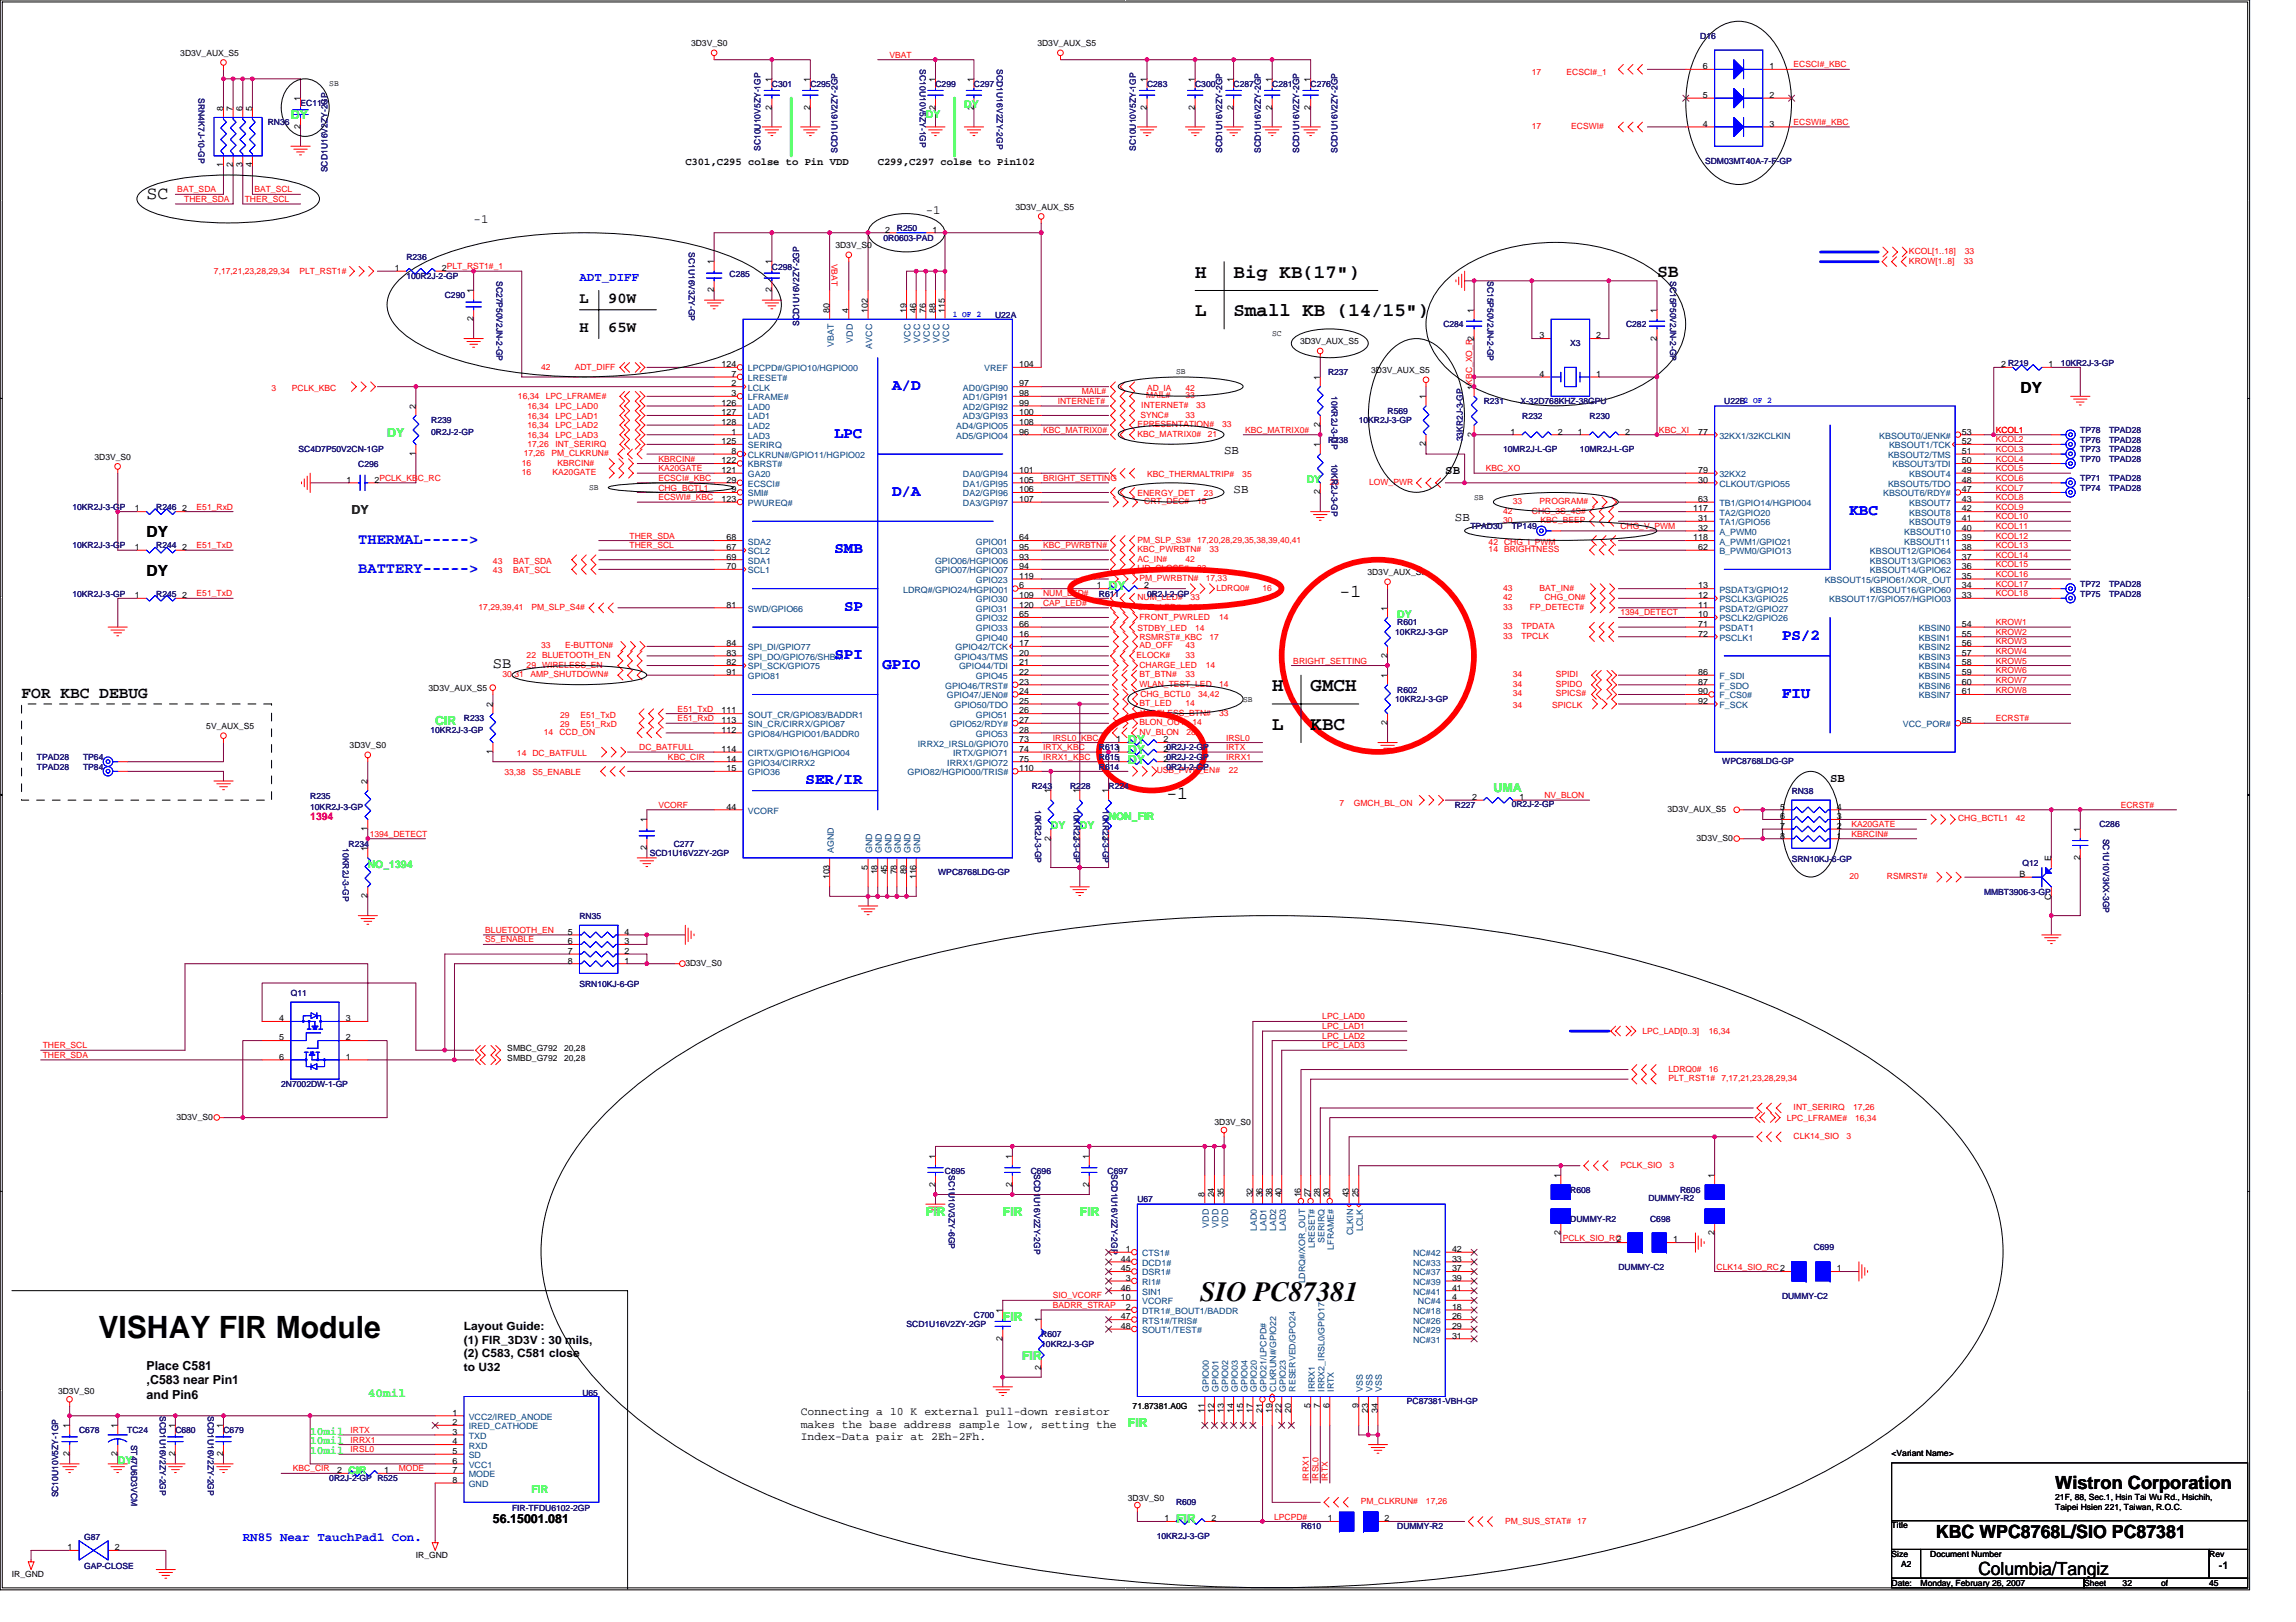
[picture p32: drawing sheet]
<svg xmlns="http://www.w3.org/2000/svg" width="297mm" height="210mm" viewBox="0 0 297 210" stroke-linecap="round" stroke-linejoin="round" font-family="sans-serif">
<defs><g id="words">
<text font-size="4" x="12.7" y="173.2">VISHAY FIR Module</text>
<text font-size="3.6" x="155.3" y="168.4">SIO PC87381</text>
<g font-size="2.5">
<text x="154.6" y="36">H</text>
<text x="159.6" y="36">Big KB(17&quot;)</text>
<text x="154.6" y="40.9">L</text>
<text x="159.6" y="40.9">Small KB (14/15&quot;)</text>
<text x="164.6" y="89.5">H</text>
<text x="169.6" y="89.5">GMCH</text>
<text x="164.6" y="94.4">L</text>
<text x="169.6" y="94.4">KBC</text>
</g>
<g font-size="2.3">
<text x="19" y="25.8">SC</text>
<text x="214.4" y="35.8">SB</text>
<text x="173.3" y="77.3">-1</text>
<text x="150.9" y="103.4">-1</text>
<text x="265.9" y="192.7">Wistron Corporation</text>
<text x="250.5" y="199.1">KBC WPC8768L/SIO PC87381</text>
<text x="255.9" y="203.9">Columbia/Tangiz</text>
</g>
<text font-size="2.1" x="2.8" y="90.4">FOR KBC DEBUG</text>
<g font-size="2">
<text x="75" y="39.3">L</text>
<text x="78.7" y="39.3">90W</text>
<text x="75" y="43">H</text>
<text x="78.7" y="43">65W</text>
<text x="261.4" y="50.9">DY</text>
<text x="19" y="69.6">DY</text>
<text x="19" y="74.5">DY</text>
<text x="63.8" y="86.5">SB</text>
</g>
<g font-size="2" fill="#00f">
<text x="115.4" y="50.5">A/D</text>
<text x="107.9" y="56.7">LPC</text>
<text x="115.4" y="64.2">D/A</text>
<text x="46.4" y="70.4">THERMAL-----&gt;</text>
<text x="107.9" y="71.6">SMB</text>
<text x="239.3" y="66.7">KBC</text>
<text x="46.4" y="74.1">BATTERY-----&gt;</text>
<text x="109.2" y="79.1">SP</text>
<text x="230.5" y="82.8">PS/2</text>
<text x="107.9" y="85.3">SPI</text>
<text x="114.2" y="86.6">GPIO</text>
<text x="230.5" y="90.3">FIU</text>
<text x="104.2" y="101.5">SER/IR</text>
</g>
<g font-size="1.6" fill="#00ff40">
<text x="37.6" y="15.4">DY</text>
<text x="50.1" y="56.5">DY</text>
<text x="143.4" y="76.4">DY</text>
<text x="56.3" y="93.8">CIR</text>
<text x="145.9" y="96.3">DY</text>
<text x="145.9" y="98.8">DY</text>
<text x="145.9" y="97.6">DY</text>
<text x="193.2" y="102.6">UMA</text>
</g>
<g font-size="1.6">
<text x="61.3" y="28.9">-1</text>
<text x="119.8" y="27.7">-1</text>
<text x="158.4" y="58.8">SB</text>
<text x="159.6" y="63.8">SB</text>
<text x="187" y="61.3">SB</text>
<text x="188.2" y="67.5">SB</text>
<text x="236.8" y="101.2">SB</text>
<text x="19" y="177.2">Place C581</text>
<text x="19" y="179.1">,C583 near Pin1</text>
<text x="19" y="181">and Pin6</text>
<text x="63.8" y="197.1">56.15001.081</text>
</g>
<g font-size="1.6" fill="#00f">
<text x="75" y="36.4">ADT_DIFF</text>
<text x="31.4" y="199.5">RN85 Near TauchPad1 Con.</text>
</g>
<text font-size="1.6" fill="#008000" x="45.5" y="66.5">DY</text>
<g font-size="1.6" fill="#0f0">
<text x="119.8" y="157.3">FIR</text>
<text x="129.7" y="157.3">FIR</text>
<text x="139.7" y="157.3">FIR</text>
<text x="129.7" y="171">FIR</text>
<text x="132.2" y="176">FIR</text>
<text x="47.6" y="180.8">40mil</text>
<text x="145.9" y="184.7">FIR</text>
<text x="152.1" y="197.1">FIR</text>
</g>
<g font-size="1.5">
<text x="60" y="172.1">Layout Guide:</text>
<text x="60" y="173.9">(1) FIR_3D3V : 30 mils,</text>
<text x="60" y="175.7">(2) C583, C581 close</text>
<text x="60" y="177.4">to U32</text>
<text x="103.6" y="183.2">Connecting a 10 K external pull-down resistor</text>
<text x="103.6" y="184.7">makes the base address sample low, setting the</text>
<text x="103.6" y="186.3">Index-Data pair at 2Eh-2Fh.</text>
</g>
<g font-size="1.5" fill="#0f0">
<text x="40.1" y="185.7">10mil</text>
<text x="40.1" y="186.9">10mil</text>
<text x="40.1" y="188.2">10mil</text>
</g>
<g font-size="1.4" fill="#00ff40">
<text x="119.8" y="15.2">DY</text>
<text x="124.8" y="14">DY</text>
<text x="169.1" y="62.5">DY</text>
<text x="180.8" y="79.9">DY</text>
<text x="136" y="107.3">DY</text>
<text x="139.7" y="107.3">DY</text>
<text x="47.6" y="112.3">NO_1394</text>
<text x="15.2" y="189.5">DY</text>
<text x="68.7" y="193.2">FIR</text>
</g>
<g font-size="1.4">
<text x="88.7" y="21.3">C301,C295 colse to Pin VDD</text>
<text x="113.6" y="21.3">C299,C297 colse to Pin102</text>
<text x="287.1" y="203">-1</text>
</g>
<text font-size="1.4" fill="#ff0080" x="40.1" y="106.1">1394</text>
<g font-size="1.4" fill="#0f0">
<text x="143.4" y="106.1">NON_FIR</text>
<text x="45.1" y="190.7">CIR</text>
</g>
<g font-size="1.1">
<text x="89.4" y="6">3D3V_S0</text>
<text x="134.2" y="6">3D3V_AUX_S5</text>
<text x="23.3" y="7.2">3D3V_AUX_S5</text>
<text x="42.6" y="11.1">SB</text>
<text x="99.8" y="10.6" transform="rotate(-90 99.8 10.6)">1</text>
<text x="104.8" y="10.6" transform="rotate(-90 104.8 10.6)">1</text>
<text x="121" y="10.6" transform="rotate(-90 121 10.6)">1</text>
<text x="126" y="10.6" transform="rotate(-90 126 10.6)">1</text>
<text x="148.4" y="10.6" transform="rotate(-90 148.4 10.6)">1</text>
<text x="154.6" y="10.6" transform="rotate(-90 154.6 10.6)">1</text>
<text x="159.6" y="10.6" transform="rotate(-90 159.6 10.6)">1</text>
<text x="164.6" y="10.6" transform="rotate(-90 164.6 10.6)">1</text>
<text x="169.5" y="10.6" transform="rotate(-90 169.5 10.6)">1</text>
<text x="220.3" y="9">6</text>
<text x="228.9" y="9">1</text>
<text x="28.9" y="14.3" transform="rotate(-90 28.9 14.3)">8</text>
<text x="30.1" y="14.3" transform="rotate(-90 30.1 14.3)">7</text>
<text x="31.4" y="14.3" transform="rotate(-90 31.4 14.3)">6</text>
<text x="32.6" y="14.3" transform="rotate(-90 32.6 14.3)">5</text>
<text x="38.9" y="16.7" transform="rotate(-90 38.9 16.7)">2</text>
<text x="38.9" y="13.1" transform="rotate(-90 38.9 13.1)">1</text>
<text x="99.8" y="14.2" transform="rotate(-90 99.8 14.2)">2</text>
<text x="104.8" y="14.2" transform="rotate(-90 104.8 14.2)">2</text>
<text x="121" y="14.2" transform="rotate(-90 121 14.2)">2</text>
<text x="126" y="14.2" transform="rotate(-90 126 14.2)">2</text>
<text x="148.4" y="14.2" transform="rotate(-90 148.4 14.2)">2</text>
<text x="154.6" y="14.2" transform="rotate(-90 154.6 14.2)">2</text>
<text x="159.6" y="14.2" transform="rotate(-90 159.6 14.2)">2</text>
<text x="164.6" y="14.2" transform="rotate(-90 164.6 14.2)">2</text>
<text x="169.5" y="14.2" transform="rotate(-90 169.5 14.2)">2</text>
<text x="220.3" y="16.4">4</text>
<text x="220.3" y="12.7">5</text>
<text x="228.9" y="12.7">2</text>
<text x="228.9" y="16.4">3</text>
<text x="28.9" y="21.7" transform="rotate(-90 28.9 21.7)">1</text>
<text x="30.1" y="21.7" transform="rotate(-90 30.1 21.7)">2</text>
<text x="31.4" y="21.7" transform="rotate(-90 31.4 21.7)">3</text>
<text x="32.6" y="21.7" transform="rotate(-90 32.6 21.7)">4</text>
<text x="131.4" y="27.2">3D3V_AUX_S5</text>
<text x="51.1" y="35.1">1</text>
<text x="57.2" y="35.1">2PLT_RST1#_1</text>
<text x="92.4" y="34.2" transform="rotate(-90 92.4 34.2)">1</text>
<text x="99.8" y="34.2" transform="rotate(-90 99.8 34.2)">1</text>
<text x="108.1" y="32.1">3D3V_S0</text>
<text x="114.5" y="30.1">2</text>
<text x="120.6" y="30.1">1</text>
<text x="61.3" y="41.6" transform="rotate(-90 61.3 41.6)">2</text>
<text x="61.3" y="38" transform="rotate(-90 61.3 38)">1</text>
<text x="92.4" y="37.8" transform="rotate(-90 92.4 37.8)">2</text>
<text x="99.8" y="37.8" transform="rotate(-90 99.8 37.8)">2</text>
<text x="107.3" y="40.4" transform="rotate(-90 107.3 40.4)">80</text>
<text x="109.8" y="40.4" transform="rotate(-90 109.8 40.4)">4</text>
<text x="112.3" y="40.4" transform="rotate(-90 112.3 40.4)">102</text>
<text x="117.3" y="40.4" transform="rotate(-90 117.3 40.4)">19</text>
<text x="118.5" y="40.4" transform="rotate(-90 118.5 40.4)">46</text>
<text x="119.8" y="40.4" transform="rotate(-90 119.8 40.4)">76</text>
<text x="121" y="40.4" transform="rotate(-90 121 40.4)">88</text>
<text x="122.2" y="40.4" transform="rotate(-90 122.2 40.4)">115</text>
<text x="190.7" y="40.4" transform="rotate(-90 190.7 40.4)">1</text>
<text x="214.4" y="40.4" transform="rotate(-90 214.4 40.4)">1</text>
<text x="93.4" y="47.5">124</text>
<text x="131.8" y="47.5">104</text>
<text x="164.6" y="43.5">SC</text>
<text x="168.2" y="44.6">3D3V_AUX_S5</text>
<text x="199.2" y="43.8">3</text>
<text x="206.5" y="43.8">2</text>
<text x="214.4" y="44.1" transform="rotate(-90 214.4 44.1)">2</text>
<text x="258.9" y="47.5">2 R219</text>
<text x="265" y="47.5">1</text>
<text x="53.8" y="52.9" transform="rotate(-90 53.8 52.9)">2</text>
<text x="93.4" y="52.5">126</text>
<text x="93.4" y="53.7">127</text>
<text x="94.6" y="48.8">7</text>
<text x="94.6" y="50">2</text>
<text x="94.6" y="51.3">3</text>
<text x="131.8" y="50">97</text>
<text x="131.8" y="51.3">98</text>
<text x="131.8" y="52.5">99</text>
<text x="131.8" y="53.7">100</text>
<text x="152.1" y="48.5">SB</text>
<text x="170.8" y="49.2" transform="rotate(-90 170.8 49.2)">1</text>
<text x="177.4" y="48.3">3D3V_AUX_S5</text>
<text x="184.5" y="51.7" transform="rotate(-90 184.5 51.7)">1</text>
<text x="190.7" y="50.4" transform="rotate(-90 190.7 50.4)">1KBC_XO_R2</text>
<text x="199.2" y="48.8">4</text>
<text x="206.5" y="48.8">1</text>
<text x="12.2" y="59.5">3D3V_S0</text>
<text x="53.8" y="59" transform="rotate(-90 53.8 59)">1</text>
<text x="93.4" y="55">128</text>
<text x="93.4" y="57.5">125</text>
<text x="93.4" y="60">122</text>
<text x="94.6" y="56.2">1</text>
<text x="94.6" y="58.7">8</text>
<text x="131.8" y="55">108</text>
<text x="131.8" y="56.2">96</text>
<text x="170.8" y="57.9" transform="rotate(-90 170.8 57.9)">1</text>
<text x="170.8" y="55.3" transform="rotate(-90 170.8 55.3)">2</text>
<text x="184.5" y="57.8" transform="rotate(-90 184.5 57.8)">2</text>
<text x="190.7" y="56.5" transform="rotate(-90 190.7 56.5)">2</text>
<text x="195.4" y="56.2">1</text>
<text x="201.5" y="56.2">2</text>
<text x="204.1" y="56.2">1</text>
<text x="210.2" y="56.2">2</text>
<text x="219.7" y="56.2">77</text>
<text x="253.8" y="56.2">53</text>
<text x="253.8" y="57.5">52</text>
<text x="253.8" y="60">50</text>
<text x="253.8" y="58.7">51</text>
<text x="44.8" y="62.5">1</text>
<text x="48.4" y="62.5">2PCLK_KBC_RC</text>
<text x="76.2" y="63.4">SB</text>
<text x="93.4" y="61.2">121</text>
<text x="93.4" y="65">123</text>
<text x="94" y="62.5">29</text>
<text x="94.6" y="63.7">9</text>
<text x="131.8" y="61.2">101</text>
<text x="131.8" y="62.5">105</text>
<text x="131.8" y="63.7">106</text>
<text x="131.8" y="65">107</text>
<text x="170.8" y="64" transform="rotate(-90 170.8 64)">2</text>
<text x="190.7" y="64.6">SB</text>
<text x="219.7" y="61.2">79</text>
<text x="219.7" y="62.5">30</text>
<text x="219.7" y="65">63</text>
<text x="253.8" y="61.2">49</text>
<text x="253.8" y="63.7">47</text>
<text x="253.8" y="65">43</text>
<text x="253.8" y="62.5">48</text>
<text x="17.5" y="71.2">1</text>
<text x="17.5" y="66.2">1</text>
<text x="23.6" y="71.2">2</text>
<text x="23.6" y="66.2">2</text>
<text x="94" y="69.9">68</text>
<text x="94" y="71.2">67</text>
<text x="131.8" y="69.9">64</text>
<text x="131.8" y="71.2">95</text>
<text x="219.1" y="66.2">117</text>
<text x="219.1" y="69.9">118</text>
<text x="219.7" y="67.4">31</text>
<text x="219.7" y="68.7">32</text>
<text x="219.7" y="71.2">62</text>
<text x="253.8" y="68.7">40</text>
<text x="253.8" y="69.9">39</text>
<text x="253.8" y="66.2">42</text>
<text x="253.8" y="67.4">41</text>
<text x="253.8" y="71.2">38</text>
<text x="17.5" y="77.4">1</text>
<text x="23.6" y="77.4">2</text>
<text x="94" y="72.4">69</text>
<text x="94" y="73.7">70</text>
<text x="131.8" y="74.9">119</text>
<text x="131.8" y="77.4">109</text>
<text x="131.8" y="76.2">6</text>
<text x="131.8" y="72.4">93</text>
<text x="131.8" y="73.7">94</text>
<text x="141.9" y="76.2">1</text>
<text x="148" y="76.2">2</text>
<text x="176.9" y="74.4">3D3V_AUX_S5</text>
<text x="219.7" y="76.2">13</text>
<text x="219.7" y="77.4">12</text>
<text x="253.8" y="72.4">37</text>
<text x="253.8" y="73.7">36</text>
<text x="253.8" y="74.9">35</text>
<text x="253.8" y="76.2">34</text>
<text x="253.8" y="77.4">33</text>
<text x="94" y="78.6">81</text>
<text x="94" y="83.6">84</text>
<text x="131.8" y="78.6">120</text>
<text x="131.8" y="79.9">65</text>
<text x="131.8" y="81.1">66</text>
<text x="131.8" y="82.4">16</text>
<text x="131.8" y="83.6">17</text>
<text x="179.5" y="79" transform="rotate(-90 179.5 79)">1</text>
<text x="219.7" y="78.6">11</text>
<text x="219.7" y="79.9">10</text>
<text x="219.7" y="81.1">71</text>
<text x="219.7" y="82.4">72</text>
<text x="253.8" y="81.1">54</text>
<text x="253.8" y="82.4">55</text>
<text x="253.8" y="83.6">56</text>
<text x="55.4" y="89.4">3D3V_AUX_S5</text>
<text x="94" y="84.9">83</text>
<text x="94" y="86.1">82</text>
<text x="94" y="87.4">91</text>
<text x="131.8" y="87.4">22</text>
<text x="131.8" y="86.1">21</text>
<text x="131.8" y="89.9">24</text>
<text x="131.8" y="84.9">20</text>
<text x="131.8" y="88.6">23</text>
<text x="179.5" y="87.8" transform="rotate(-90 179.5 87.8)">1</text>
<text x="179.5" y="85.2" transform="rotate(-90 179.5 85.2)">2</text>
<text x="219.7" y="87.4">86</text>
<text x="219.7" y="88.6">87</text>
<text x="219.7" y="89.9">90</text>
<text x="253.8" y="84.9">57</text>
<text x="253.8" y="86.1">58</text>
<text x="253.8" y="87.4">59</text>
<text x="253.8" y="88.6">60</text>
<text x="253.8" y="89.9">61</text>
<text x="26.7" y="94.4">5V_AUX_S5</text>
<text x="63.8" y="91.5" transform="rotate(-90 63.8 91.5)">2</text>
<text x="93.4" y="92.3">111</text>
<text x="93.4" y="93.6">113</text>
<text x="93.4" y="94.8">112</text>
<text x="131.8" y="92.3">26</text>
<text x="131.8" y="94.8">28</text>
<text x="131.8" y="91.1">25</text>
<text x="131.8" y="93.6">27</text>
<text x="160.8" y="90.8">SB</text>
<text x="179.5" y="93.9" transform="rotate(-90 179.5 93.9)">2</text>
<text x="219.7" y="91.1">92</text>
<text x="253.8" y="93.6">85</text>
<text x="45.2" y="96.9">3D3V_S0</text>
<text x="47.6" y="101.5" transform="rotate(-90 47.6 101.5)">2</text>
<text x="63.8" y="97.6" transform="rotate(-90 63.8 97.6)">1</text>
<text x="93.4" y="97.3">114</text>
<text x="94" y="98.6">14</text>
<text x="94" y="99.8">15</text>
<text x="131.8" y="97.3">74</text>
<text x="131.8" y="98.6">75</text>
<text x="131.8" y="96.1">73</text>
<text x="131.8" y="99.8">110</text>
<text x="144.4" y="96.1">1</text>
<text x="150.5" y="96.1">2</text>
<text x="150.5" y="98.6">20R2J-2-GP</text>
<text x="150.5" y="97.3">20R2J-2-GP</text>
<text x="47.6" y="107.5" transform="rotate(-90 47.6 107.5)">1</text>
<text x="83.7" y="106.4" transform="rotate(-90 83.7 106.4)">1</text>
<text x="94" y="104.8">44</text>
<text x="135.9" y="102.7" transform="rotate(-90 135.9 102.7)">1</text>
<text x="139.7" y="102.7" transform="rotate(-90 139.7 102.7)">1</text>
<text x="143.4" y="102.7" transform="rotate(-90 143.4 102.7)">1</text>
<text x="190.5" y="103.5">2</text>
<text x="196.6" y="103.5">1</text>
<text x="215.7" y="105.1">3D3V_AUX_S5</text>
<text x="230.3" y="104.8">5</text>
<text x="230.3" y="106">6</text>
<text x="230.3" y="107.3">7</text>
<text x="237.6" y="107.3">2</text>
<text x="237.6" y="106">3</text>
<text x="237.6" y="104.8">4</text>
<text x="269.1" y="107.7" transform="rotate(-90 269.1 107.7)">1</text>
<text x="47.6" y="110.2" transform="rotate(-90 47.6 110.2)">1</text>
<text x="83.7" y="110" transform="rotate(-90 83.7 110)">2</text>
<text x="107.3" y="113.8" transform="rotate(-90 107.3 113.8)">103</text>
<text x="112.3" y="112.5" transform="rotate(-90 112.3 112.5)">5</text>
<text x="113.5" y="113.2" transform="rotate(-90 113.5 113.2)">18</text>
<text x="114.8" y="113.2" transform="rotate(-90 114.8 113.2)">45</text>
<text x="116" y="113.2" transform="rotate(-90 116 113.2)">78</text>
<text x="117.3" y="113.2" transform="rotate(-90 117.3 113.2)">89</text>
<text x="118.5" y="113.8" transform="rotate(-90 118.5 113.8)">116</text>
<text x="135.9" y="108.8" transform="rotate(-90 135.9 108.8)">2</text>
<text x="139.7" y="108.8" transform="rotate(-90 139.7 108.8)">2</text>
<text x="143.4" y="108.8" transform="rotate(-90 143.4 108.8)">2</text>
<text x="219.5" y="108.8">3D3V_S0</text>
<text x="230.3" y="108.5">8</text>
<text x="237.6" y="108.5">1</text>
<text x="261.3" y="113.5">B</text>
<text x="265.4" y="111.4" transform="rotate(-90 265.4 111.4)">E</text>
<text x="269.1" y="111.3" transform="rotate(-90 269.1 111.3)">2</text>
<text x="47.6" y="116.3" transform="rotate(-90 47.6 116.3)">2</text>
<text x="265.4" y="116.5" transform="rotate(-90 265.4 116.5)">C</text>
<text x="73.5" y="121">5</text>
<text x="73.5" y="122.2">6</text>
<text x="73.5" y="123.4">7</text>
<text x="73.5" y="124.7">8</text>
<text x="80.8" y="124.7">1</text>
<text x="80.8" y="123.4">2</text>
<text x="80.8" y="122.2">3</text>
<text x="80.8" y="121">4</text>
<text x="88.7" y="125">3D3V_S0</text>
<text x="36.1" y="132.2">4</text>
<text x="36.1" y="134.6">5</text>
<text x="36.1" y="137.1">6</text>
<text x="44.7" y="137.1">1</text>
<text x="44.7" y="134.6">2</text>
<text x="44.7" y="132.2">3</text>
<text x="65.6" y="137.3">SMBD_G792</text>
<text x="65.6" y="136.1">SMBC_G792</text>
<text x="73" y="137.3">20,28</text>
<text x="73" y="136.1">20,28</text>
<text x="22.8" y="144.9">3D3V_S0</text>
<text x="121" y="150" transform="rotate(-90 121 150)">1</text>
<text x="131" y="150" transform="rotate(-90 131 150)">1</text>
<text x="140.9" y="150" transform="rotate(-90 140.9 150)">1</text>
<text x="157.1" y="145.6">3D3V_S0</text>
<text x="121" y="153.6" transform="rotate(-90 121 153.6)">2</text>
<text x="131" y="153.6" transform="rotate(-90 131 153.6)">2</text>
<text x="140.9" y="153.6" transform="rotate(-90 140.9 153.6)">2</text>
<text x="155.8" y="155" transform="rotate(-90 155.8 155)">8</text>
<text x="157.1" y="155" transform="rotate(-90 157.1 155)">24</text>
<text x="158.3" y="155" transform="rotate(-90 158.3 155)">35</text>
<text x="162.1" y="155" transform="rotate(-90 162.1 155)">32</text>
<text x="163.3" y="155" transform="rotate(-90 163.3 155)">36</text>
<text x="164.6" y="155" transform="rotate(-90 164.6 155)">38</text>
<text x="165.8" y="155" transform="rotate(-90 165.8 155)">40</text>
<text x="168.3" y="155" transform="rotate(-90 168.3 155)">16</text>
<text x="169.5" y="155" transform="rotate(-90 169.5 155)">27</text>
<text x="170.8" y="155" transform="rotate(-90 170.8 155)">28</text>
<text x="172" y="155" transform="rotate(-90 172 155)">30</text>
<text x="174.5" y="155" transform="rotate(-90 174.5 155)">43</text>
<text x="175.8" y="155" transform="rotate(-90 175.8 155)">25</text>
<text x="201.9" y="152.5" transform="rotate(-90 201.9 152.5)">1</text>
<text x="221.8" y="152.5" transform="rotate(-90 221.8 152.5)">1</text>
<text x="201.9" y="159.8" transform="rotate(-90 201.9 159.8)">2</text>
<text x="209.1" y="160.8">2</text>
<text x="216.5" y="160.8">1</text>
<text x="221.8" y="159.8" transform="rotate(-90 221.8 159.8)">2</text>
<text x="145" y="163.3">44</text>
<text x="145" y="164.5">45</text>
<text x="145" y="167">46</text>
<text x="145.6" y="162">1</text>
<text x="145.6" y="165.8">3</text>
<text x="187.9" y="163.3">33</text>
<text x="187.9" y="164.5">37</text>
<text x="187.9" y="165.8">39</text>
<text x="187.9" y="167">41</text>
<text x="187.9" y="162">42</text>
<text x="237.6" y="164.5">1</text>
<text x="129.7" y="173.5" transform="rotate(-90 129.7 173.5)">2</text>
<text x="129.7" y="169.9" transform="rotate(-90 129.7 169.9)">1</text>
<text x="134.7" y="171.1" transform="rotate(-90 134.7 171.1)">1</text>
<text x="145" y="168.3">10</text>
<text x="145" y="170.8">47</text>
<text x="145" y="172">48</text>
<text x="145.6" y="169.5">2</text>
<text x="187.9" y="169.5">18</text>
<text x="187.9" y="170.8">26</text>
<text x="187.9" y="172">29</text>
<text x="187.9" y="173.2">31</text>
<text x="187.9" y="168.3">4</text>
<text x="134.7" y="177.2" transform="rotate(-90 134.7 177.2)">2</text>
<text x="7.5" y="180.4">3D3V_S0</text>
<text x="9" y="184.8" transform="rotate(-90 9 184.8)">1</text>
<text x="15.2" y="184.8" transform="rotate(-90 15.2 184.8)">1</text>
<text x="22.7" y="184.8" transform="rotate(-90 22.7 184.8)">1</text>
<text x="28.9" y="184.8" transform="rotate(-90 28.9 184.8)">1</text>
<text x="58.5" y="183.2">1</text>
<text x="58.5" y="184.4">2</text>
<text x="58.5" y="185.7">3</text>
<text x="146.5" y="182.4">71.87381.A0G</text>
<text x="155.8" y="182.9" transform="rotate(-90 155.8 182.9)">11</text>
<text x="157.1" y="182.9" transform="rotate(-90 157.1 182.9)">12</text>
<text x="158.3" y="182.9" transform="rotate(-90 158.3 182.9)">13</text>
<text x="159.6" y="182.9" transform="rotate(-90 159.6 182.9)">14</text>
<text x="160.8" y="182.9" transform="rotate(-90 160.8 182.9)">15</text>
<text x="162.1" y="182.9" transform="rotate(-90 162.1 182.9)">17</text>
<text x="163.3" y="182.9" transform="rotate(-90 163.3 182.9)">21</text>
<text x="164.6" y="182.9" transform="rotate(-90 164.6 182.9)">19</text>
<text x="165.8" y="182.9" transform="rotate(-90 165.8 182.9)">22</text>
<text x="167" y="182.9" transform="rotate(-90 167 182.9)">20</text>
<text x="169.5" y="182.2" transform="rotate(-90 169.5 182.2)">5</text>
<text x="170.8" y="182.2" transform="rotate(-90 170.8 182.2)">7</text>
<text x="172" y="182.2" transform="rotate(-90 172 182.2)">6</text>
<text x="175.8" y="182.2" transform="rotate(-90 175.8 182.2)">9</text>
<text x="177" y="182.9" transform="rotate(-90 177 182.9)">23</text>
<text x="178.2" y="182.9" transform="rotate(-90 178.2 182.9)">34</text>
<text x="9" y="188.4" transform="rotate(-90 9 188.4)">2</text>
<text x="15.2" y="188.4" transform="rotate(-90 15.2 188.4)">2</text>
<text x="22.7" y="188.4" transform="rotate(-90 22.7 188.4)">2</text>
<text x="28.9" y="188.4" transform="rotate(-90 28.9 188.4)">2</text>
<text x="43.6" y="190.6">2</text>
<text x="49.7" y="190.6">1</text>
<text x="58.5" y="186.9">4</text>
<text x="58.5" y="188.2">5</text>
<text x="58.5" y="189.4">6</text>
<text x="58.5" y="190.6">7</text>
<text x="58.5" y="191.9">8</text>
<text x="244.7" y="188.5">&lt;Variant Name&gt;</text>
<text x="145.9" y="194.2">3D3V_S0</text>
<text x="150.6" y="196.9">1</text>
<text x="156.7" y="196.9">2</text>
<text x="171.8" y="196.9">1</text>
<text x="179.1" y="196.9">2</text>
<text x="244.7" y="197.8">Title</text>
<text x="265.9" y="194.1">21F, 88, Sec.1, Hsin Tai Wu Rd., Hsichih,</text>
<text x="265.9" y="195.4">Taipei Hsien 221, Taiwan, R.O.C.</text>
<text x="8.7" y="200.6">1</text>
<text x="14.9" y="200.6">2</text>
<text x="53.8" y="201.7">IR_GND</text>
<text x="244.7" y="201.5">Size</text>
<text x="246" y="202.8">A2</text>
<text x="249.7" y="201.5">Document Number</text>
<text x="285.8" y="201.5">Rev</text>
<text x="1.5" y="204.1">IR_GND</text>
<text x="244.7" y="205.3">Date:</text>
<text x="248.5" y="205.3">Monday, February 26, 2007</text>
<text x="269.6" y="205.3">Sheet</text>
<text x="274.6" y="205.3">32</text>
<text x="279.6" y="205.3">of</text>
<text x="285.8" y="205.3">45</text>
</g>
<g font-size="1.1" fill="#000080">
<text x="220" y="5">D16</text>
<text x="99.9" y="11.2">C301</text>
<text x="104.8" y="11.2">C295</text>
<text x="119" y="9" transform="rotate(90 119 9)">SC10U10V5ZY-1GP</text>
<text x="121" y="11.2">C299</text>
<text x="126" y="11.2">C297</text>
<text x="129" y="9" transform="rotate(90 129 9)">SCD1U16V2ZY-2GP</text>
<text x="148.4" y="11.2">C283</text>
<text x="154.6" y="11.2">C300</text>
<text x="159.6" y="11.2">C287</text>
<text x="164.6" y="11.2">C281</text>
<text x="169.6" y="11.2">C276</text>
<text x="25.7" y="12.7" transform="rotate(90 25.7 12.7)">SRN4K7J-10-GP</text>
<text x="34.6" y="16.2">RN36</text>
<text x="38.9" y="13.7">EC117</text>
<text x="42.4" y="22.3" transform="rotate(-90 42.4 22.3)">SCD1U16V2ZY-2GP</text>
<text x="98.4" y="19.5" transform="rotate(-90 98.4 19.5)">SC10U10V5ZY-1GP</text>
<text x="108.3" y="19.8" transform="rotate(-90 108.3 19.8)">SCD1U16V2ZY-2GP</text>
<text x="146.9" y="19.5" transform="rotate(-90 146.9 19.5)">SC10U10V5ZY-1GP</text>
<text x="158.1" y="19.8" transform="rotate(-90 158.1 19.8)">SCD1U16V2ZY-2GP</text>
<text x="163.1" y="19.8" transform="rotate(-90 163.1 19.8)">SCD1U16V2ZY-2GP</text>
<text x="168.1" y="19.8" transform="rotate(-90 168.1 19.8)">SCD1U16V2ZY-2GP</text>
<text x="173.1" y="19.8" transform="rotate(-90 173.1 19.8)">SCD1U16V2ZY-2GP</text>
<text x="220.6" y="21.2">SDM03MT40A-7-F-GP</text>
<text x="116" y="29.9">R250</text>
<text x="52.6" y="33.6">R236</text>
<text x="89.1" y="32.6" transform="rotate(90 89.1 32.6)">SC1U16V3ZY-GP</text>
<text x="94.4" y="35.9">C285</text>
<text x="99.9" y="34.9">C298</text>
<text x="114.3" y="31.1">0R0603-PAD</text>
<text x="52.6" y="36.1">100R2J-2-GP</text>
<text x="57.5" y="38.6">C290</text>
<text x="64.2" y="36.3" transform="rotate(90 64.2 36.3)">SC27P50V2JN-2-GP</text>
<text x="128.7" y="41.1">U22A</text>
<text x="192.4" y="36.3" transform="rotate(90 192.4 36.3)">SC15P50V2JN-2-GP</text>
<text x="216.1" y="36.3" transform="rotate(90 216.1 36.3)">SC15P50V2JN-2-GP</text>
<text x="103.4" y="42.2" transform="rotate(-90 103.4 42.2)">SCD1U16V2ZY-2GP</text>
<text x="186.7" y="42.3">C284</text>
<text x="203.2" y="44.8">X3</text>
<text x="210.4" y="42.3">C282</text>
<text x="266.6" y="47.3">10KR2J-3-GP</text>
<text x="171.8" y="48.6">R237</text>
<text x="172.3" y="51.3" transform="rotate(90 172.3 51.3)">10KR2J-3-GP</text>
<text x="179.5" y="53.6">R569</text>
<text x="192" y="52.3">R231</text>
<text x="196.7" y="52.3">X-32D768KHZ-38GPU</text>
<text x="223.1" y="52.3">U22B2 OF 2</text>
<text x="38.6" y="58.5">SC4D7P50V2CN-1GP</text>
<text x="55.8" y="54.8">R239</text>
<text x="55.8" y="56.3">0R2J-2-GP</text>
<text x="171.8" y="57.3">R238</text>
<text x="172.3" y="60" transform="rotate(90 172.3 60)">10KR2J-3-GP</text>
<text x="175.8" y="54.8">10KR2J-3-GP</text>
<text x="189.2" y="57.1" transform="rotate(-90 189.2 57.1)">33KR2J-3-GP</text>
<text x="194.5" y="58.5">10MR2J-L-GP</text>
<text x="196.9" y="54.2">R232</text>
<text x="204.4" y="58.5">10MR2J-L-GP</text>
<text x="205.7" y="54.2">R230</text>
<text x="269.1" y="58.5">TP73</text>
<text x="269.1" y="56">TP78</text>
<text x="269.1" y="59.8">TP70</text>
<text x="269.1" y="57.3">TP76</text>
<text x="272.9" y="58.5">TPAD28</text>
<text x="272.9" y="56">TPAD28</text>
<text x="272.9" y="59.8">TPAD28</text>
<text x="272.9" y="57.3">TPAD28</text>
<text x="9.4" y="66">10KR2J-3-GP</text>
<text x="20.2" y="66">R246</text>
<text x="46.4" y="60.4">C296</text>
<text x="269.1" y="63.5">TP74</text>
<text x="269.1" y="62.3">TP71</text>
<text x="272.9" y="63.5">TPAD28</text>
<text x="272.9" y="62.3">TPAD28</text>
<text x="9.4" y="71">10KR2J-3-GP</text>
<text x="20.2" y="71">R244</text>
<text x="190.2" y="68.5">TPAD30</text>
<text x="195.6" y="68.5">TP149</text>
<text x="9.4" y="77.2">10KR2J-3-GP</text>
<text x="20.2" y="77.2">R245</text>
<text x="142.2" y="77.2">R611</text>
<text x="148.4" y="77.2">0R2J-2-GP</text>
<text x="269.1" y="75.9">TP72</text>
<text x="269.1" y="77.2">TP75</text>
<text x="272.9" y="75.9">TPAD28</text>
<text x="272.9" y="77.2">TPAD28</text>
<text x="180.5" y="82.2">10KR2J-3-GP</text>
<text x="180.8" y="80.9">R601</text>
<text x="180.8" y="89.6">R602</text>
<text x="55.7" y="94.9">10KR2J-3-GP</text>
<text x="60" y="93.4">R233</text>
<text x="180.5" y="90.9">10KR2J-3-GP</text>
<text x="4.8" y="99.6">TPAD28</text>
<text x="4.8" y="98.3">TPAD28</text>
<text x="10.7" y="99.6">TP84</text>
<text x="10.7" y="98.3">TP64</text>
<text x="142.2" y="97.1">R6131</text>
<text x="142.2" y="99.6">R614</text>
<text x="142.2" y="98.3">R6151</text>
<text x="150.9" y="99.6">0R2J-2-GP</text>
<text x="222.8" y="98.8">WPC8768LDG-GP</text>
<text x="40.1" y="103.3">R235</text>
<text x="40.1" y="104.8">10KR2J-3-GP</text>
<text x="133.5" y="102.1">R243</text>
<text x="133.9" y="104.8" transform="rotate(90 133.9 104.8)">10KR2J-3-GP</text>
<text x="138.4" y="102.1">R228</text>
<text x="138.9" y="104.8" transform="rotate(90 138.9 104.8)">10KR2J-3-GP</text>
<text x="142.7" y="104.8" transform="rotate(90 142.7 104.8)">10KR2J-3-GP</text>
<text x="143.4" y="102.1">R224</text>
<text x="188.2" y="104.6">R227</text>
<text x="195.6" y="104.5">0R2J-2-GP</text>
<text x="231.8" y="102.7">RN38</text>
<text x="271.6" y="107.1">C286</text>
<text x="44.3" y="109.8" transform="rotate(90 44.3 109.8)">10KR2J-3-GP</text>
<text x="45.1" y="109.6">R234</text>
<text x="84" y="110.8">SCD1U16V2ZY-2GP</text>
<text x="87.2" y="109.6">C277</text>
<text x="121.4" y="113.3">WPC8768LDG-GP</text>
<text x="231.8" y="111.5">SRN10KJ-6-GP</text>
<text x="261.7" y="112">Q12</text>
<text x="272.1" y="108.5" transform="rotate(90 272.1 108.5)">SC1U10V3KX-3GP</text>
<text x="75" y="118.9">RN35</text>
<text x="256.7" y="115.8">MMBT3906-3-GP</text>
<text x="37.6" y="128.8">Q11</text>
<text x="75" y="127.7">SRN10KJ-6-GP</text>
<text x="36.4" y="140.7">2N7002DW-1-GP</text>
<text x="122.3" y="151.9">C695</text>
<text x="122.7" y="152.1" transform="rotate(90 122.7 152.1)">SC1U10V3ZY-6GP</text>
<text x="133.3" y="151.9">C696</text>
<text x="133.8" y="152" transform="rotate(90 133.8 152)">SCD1U16V2ZY-2GP</text>
<text x="143.3" y="151.9">C697</text>
<text x="143.8" y="152" transform="rotate(90 143.8 152)">SCD1U16V2ZY-2GP</text>
<text x="147.1" y="155.6">U67</text>
<text x="203.2" y="154.3">R608</text>
<text x="213.3" y="155.5">DUMMY-R2</text>
<text x="217.4" y="154.3">R606</text>
<text x="203.2" y="158.1">DUMMY-R2</text>
<text x="213.5" y="158.1">C698</text>
<text x="234.7" y="161.8">C699</text>
<text x="209.4" y="164.3">DUMMY-C2</text>
<text x="117.3" y="171.8">SCD1U16V2ZY-2GP</text>
<text x="126" y="170.5">C700</text>
<text x="134.7" y="173">R607</text>
<text x="230.5" y="168">DUMMY-C2</text>
<text x="134.7" y="174.3">10KR2J-3-GP</text>
<text x="10.2" y="185.5">C678</text>
<text x="16.5" y="185.5">TC24</text>
<text x="20.7" y="183.2" transform="rotate(90 20.7 183.2)">SCD1U16V2ZY-2GP</text>
<text x="22.7" y="185.5">C680</text>
<text x="26.9" y="183.2" transform="rotate(90 26.9 183.2)">SCD1U16V2ZY-2GP</text>
<text x="28.9" y="185.5">C679</text>
<text x="75.3" y="180.6">U65</text>
<text x="182" y="181.7">PC87381-VBH-GP</text>
<text x="17" y="186.9" transform="rotate(90 17 186.9)">ST47U6D3VCM</text>
<text x="42.6" y="191.7">0R2J-2-GP R525</text>
<text x="7.5" y="193.8" transform="rotate(-90 7.5 193.8)">SC10U10V5ZY-1GP</text>
<text x="66.2" y="195.6">FIR-TFDU6102-2GP</text>
<text x="152.1" y="194.8">R609</text>
<text x="168.3" y="197.9">R610</text>
<text x="180.8" y="197.9">DUMMY-R2</text>
<text x="10.9" y="199.3">G87</text>
<text x="10.9" y="203">GAP-CLOSE</text>
<text x="149.6" y="199.2">10KR2J-3-GP</text>
</g>
<g font-size="1.1" fill="#f00">
<text x="115.1" y="7.5">VBAT</text>
<text x="198.2" y="9.7">17</text>
<text x="202.7" y="9.7">ECSCI#_1</text>
<text x="232" y="8.7">ECSCI#_KBC</text>
<text x="198.2" y="16.7">17</text>
<text x="203.3" y="16.7">ECSWI#</text>
<text x="232" y="16.2">ECSWI#_KBC</text>
<text x="22.9" y="24.9">BAT_SDA</text>
<text x="23.8" y="26.1">THER_SDA</text>
<text x="31.7" y="26.1">THER_SCL</text>
<text x="32.9" y="24.9">BAT_SCL</text>
<text x="27.7" y="35.5">7,17,21,23,28,29,34</text>
<text x="38.8" y="35.5">PLT_RST1#</text>
<text x="107.6" y="34.1" transform="rotate(90 107.6 34.1)">VBAT</text>
<text x="247" y="34.1">KROW[1..8]</text>
<text x="247" y="32.9">KCOL[1..18]</text>
<text x="254.1" y="34.1">33</text>
<text x="254.2" y="32.9">33</text>
<text x="70" y="47.9">42</text>
<text x="74.4" y="47.9">ADT_DIFF</text>
<text x="35.1" y="50.5">3</text>
<text x="37.8" y="50.5">PCLK_KBC</text>
<text x="67" y="51.7">16,34</text>
<text x="68.2" y="52.9">16,34</text>
<text x="70.6" y="51.7">LPC_LFRAME#</text>
<text x="71.9" y="52.9">LPC_LAD0</text>
<text x="136.8" y="52.3">INTERNET#</text>
<text x="140" y="51">MAIL#</text>
<text x="147.7" y="52.8">INTERNET#</text>
<text x="148.3" y="51.6">MAIL#</text>
<text x="148.4" y="50.5">AD_IA</text>
<text x="153.4" y="50.5">42</text>
<text x="153.4" y="51.6">33</text>
<text x="154.7" y="52.8">33</text>
<text x="67.8" y="59">17,26</text>
<text x="68.2" y="54.2">16,34</text>
<text x="68.2" y="55.4">16,34</text>
<text x="68.2" y="56.7">16,34</text>
<text x="68.2" y="57.8">17,26</text>
<text x="71.3" y="59">PM_CLKRUN#</text>
<text x="71.9" y="54.2">LPC_LAD1</text>
<text x="71.9" y="55.4">LPC_LAD2</text>
<text x="71.9" y="56.7">LPC_LAD3</text>
<text x="71.9" y="57.8">INT_SERIRQ</text>
<text x="85.2" y="59.7">KBRCIN#</text>
<text x="135" y="56">KBC_MATRIX0#</text>
<text x="147.1" y="55.3">EPRESENTATION#</text>
<text x="147.1" y="56.5">KBC_MATRIX0#</text>
<text x="147.5" y="54">SYNC#</text>
<text x="153.4" y="54">33</text>
<text x="156.2" y="56.5">21</text>
<text x="158.1" y="55.3">33</text>
<text x="161.1" y="56">KBC_MATRIX0#</text>
<text x="214.6" y="56">KBC_XI</text>
<text x="258.2" y="56">KCOL1</text>
<text x="258.2" y="58.5">KCOL3</text>
<text x="258.2" y="59.7">KCOL4</text>
<text x="258.2" y="57.3">KCOL2</text>
<text x="25.4" y="66">E51_RxD</text>
<text x="67.5" y="60.3">16</text>
<text x="67.5" y="61.5">16</text>
<text x="71.5" y="61.5">KA20GATE</text>
<text x="72.1" y="60.3">KBRCIN#</text>
<text x="85.2" y="61">KA20GATE</text>
<text x="85.2" y="62.2">ECSCI#_KBC</text>
<text x="85.2" y="64.7">ECSWI#_KBC</text>
<text x="85.2" y="63.5">CHG_BCTL1</text>
<text x="135" y="62.2">BRIGHT_SETTING</text>
<text x="147.1" y="64.2">ENERGY_DET</text>
<text x="148" y="65.2">CRT_DEC#</text>
<text x="148.4" y="61.8">KBC_THERMALTRIP#</text>
<text x="154.9" y="65.2">15</text>
<text x="155.7" y="64.2">23</text>
<text x="160.7" y="61.8">35</text>
<text x="172" y="62.8">23</text>
<text x="177.1" y="62.8">LOW_PWR</text>
<text x="192.2" y="61">KBC_XO</text>
<text x="195.7" y="65.2">33</text>
<text x="199.2" y="65.2">PROGRAM#</text>
<text x="258.2" y="63.5">KCOL7</text>
<text x="258.2" y="62.2">KCOL6</text>
<text x="258.2" y="64.7">KCOL8</text>
<text x="258.2" y="61">KCOL5</text>
<text x="258.2" y="66">KCOL9</text>
<text x="25.4" y="71">E51_TxD</text>
<text x="81.4" y="71">THER_SCL</text>
<text x="81.4" y="69.7">THER_SDA</text>
<text x="135" y="71">KBC_PWRBTN#</text>
<text x="147.1" y="70.2">PM_SLP_S3#</text>
<text x="147.1" y="71.5">KBC_PWRBTN#</text>
<text x="154.9" y="70.2">17,20,28,29,35,38,39,40,41</text>
<text x="156.5" y="71.5">33</text>
<text x="192.6" y="71.5">14 BRIGHTNESS</text>
<text x="192.6" y="70.5">42 CHG_I_PWM</text>
<text x="194.5" y="67.7">30</text>
<text x="194.5" y="66.5">42</text>
<text x="198.2" y="66.5">CHG_3S_4S#</text>
<text x="199.3" y="67.7">KBC_BEEP</text>
<text x="209.6" y="68.5">CHG_V_PWM</text>
<text x="258.2" y="67.2">KCOL10</text>
<text x="258.2" y="69.7">KCOL12</text>
<text x="258.2" y="68.5">KCOL11</text>
<text x="258.2" y="71">KCOL13</text>
<text x="25.4" y="77.2">E51_TxD</text>
<text x="63.8" y="74.2">43</text>
<text x="63.8" y="73">43</text>
<text x="66.4" y="74.2">BAT_SCL</text>
<text x="66.4" y="73">BAT_SDA</text>
<text x="135" y="77.2">NUM_LED#</text>
<text x="147.1" y="72.7">AC_IN#</text>
<text x="147.1" y="74">LID_CLOSE#</text>
<text x="147.1" y="77.7">NUM_LED#</text>
<text x="147.4" y="75.2">PM_PWRBTN#</text>
<text x="153.4" y="72.7">42</text>
<text x="154" y="77.7">33</text>
<text x="154.9" y="74">33</text>
<text x="156" y="75.2">17,33</text>
<text x="157.4" y="76.5">LDRQ0#</text>
<text x="163.3" y="76.5">16</text>
<text x="194.5" y="77.7">42</text>
<text x="194.5" y="76.5">43</text>
<text x="199.2" y="76.5">BAT_IN#</text>
<text x="199.8" y="77.7">CHG_ON#</text>
<text x="258.2" y="73.4">KCOL15</text>
<text x="258.2" y="74.7">KCOL16</text>
<text x="258.2" y="72.2">KCOL14</text>
<text x="258.2" y="75.9">KCOL17</text>
<text x="258.2" y="77.2">KCOL18</text>
<text x="61.9" y="78.9">17,29,39,41</text>
<text x="68.7" y="78.9">PM_SLP_S4#</text>
<text x="70" y="83.9">33</text>
<text x="73.1" y="83.9">E-BUTTON#</text>
<text x="135" y="78.4">CAP_LED#</text>
<text x="147.1" y="78.9">CAP_LED#</text>
<text x="147.1" y="81.7">STDBY_LED</text>
<text x="147.4" y="82.8">RSMRST#_KBC</text>
<text x="147.4" y="80.2">FRONT_PWRLED</text>
<text x="147.4" y="83.9">AD_OFF</text>
<text x="153.4" y="83.9">43</text>
<text x="153.8" y="78.9">33</text>
<text x="154.6" y="81.7">14</text>
<text x="156.5" y="82.8">17</text>
<text x="157.7" y="80.2">14</text>
<text x="194.5" y="78.9">33</text>
<text x="194.5" y="81.4">33</text>
<text x="194.5" y="82.7">33</text>
<text x="196.8" y="81.4">TPDATA</text>
<text x="196.8" y="82.7">TPCLK</text>
<text x="197.9" y="78.9">FP_DETECT#</text>
<text x="209.6" y="79.7">1394_DETECT</text>
<text x="258.2" y="80.9">KROW1</text>
<text x="258.2" y="83.4">KROW3</text>
<text x="258.2" y="82.1">KROW2</text>
<text x="65" y="87.7">30,31</text>
<text x="68.1" y="85.2">22 BLUETOOTH_EN</text>
<text x="68.1" y="86.4">29 WIRELESS_EN</text>
<text x="68.6" y="87.7">AMP_SHUTDOWN#</text>
<text x="147" y="85.2">ELOCK#</text>
<text x="147.4" y="88.9">WLAN_TEST_LED</text>
<text x="147.4" y="86.4">CHARGE_LED</text>
<text x="147.4" y="87.7">BT_BTN#</text>
<text x="153.4" y="85.2">33</text>
<text x="153.4" y="87.7">33</text>
<text x="156" y="86.4">14</text>
<text x="157.7" y="88.9">14</text>
<text x="167.3" y="85.9">BRIGHT_SETTING</text>
<text x="195.7" y="87.7">34</text>
<text x="195.7" y="88.9">34</text>
<text x="201.3" y="87.7">SPIDI</text>
<text x="201.3" y="88.9">SPIDO</text>
<text x="258.2" y="84.6">KROW4</text>
<text x="258.2" y="88.4">KROW7</text>
<text x="258.2" y="89.6">KROW8</text>
<text x="258.2" y="87.1">KROW6</text>
<text x="258.2" y="85.9">KROW5</text>
<text x="70.4" y="95.1">14</text>
<text x="72.4" y="95.1">CCD_ON</text>
<text x="72.5" y="94.1">29</text>
<text x="72.5" y="92.9">29</text>
<text x="75.1" y="94.1">E51_RxD</text>
<text x="75.1" y="92.9">E51_TxD</text>
<text x="87.7" y="93.3">E51_RxD</text>
<text x="87.7" y="92.1">E51_TxD</text>
<text x="136.2" y="95.8">IRSL0_KBC</text>
<text x="147.4" y="93.9">BLON_OUT</text>
<text x="147.4" y="95.1">NV_BLON</text>
<text x="147.4" y="91.4">BT_LED</text>
<text x="147.5" y="92.6">WIRELESS_BTN#</text>
<text x="147.5" y="90.3">CHG_BCTL0</text>
<text x="153.4" y="91.4">14</text>
<text x="153.5" y="95.1">28</text>
<text x="154.3" y="93.9">14</text>
<text x="155" y="90.3">34,42</text>
<text x="157.7" y="92.6">33</text>
<text x="158.6" y="95.8">IRSL0</text>
<text x="195.7" y="91.6">34</text>
<text x="195.7" y="90.1">34</text>
<text x="200.8" y="91.6">SPICLK</text>
<text x="201.3" y="90.1">SPICS#</text>
<text x="258.2" y="93.3">ECRST#</text>
<text x="65.3" y="100.3">33,38</text>
<text x="66.9" y="97.9">14 DC_BATFULL</text>
<text x="68.9" y="100.3">S5_ENABLE</text>
<text x="82.7" y="97.1">DC_BATFULL</text>
<text x="86.4" y="98.3">KBC_CIR</text>
<text x="135" y="97.1">IRTX_KBC</text>
<text x="135" y="98.3">IRRX1_KBC</text>
<text x="149.6" y="100.1">USB_PWR_EN#</text>
<text x="158.6" y="97.1">IRTX</text>
<text x="158.6" y="98.3">IRRX1</text>
<text x="159" y="100.1">22</text>
<text x="85.2" y="104.5">VCORF</text>
<text x="173.3" y="104.3">7</text>
<text x="175.2" y="104.3">GMCH_BL_ON</text>
<text x="199.8" y="103.3">NV_BLON</text>
<text x="239.5" y="107">KA20GATE</text>
<text x="253.3" y="106.2">CHG_BCTL1</text>
<text x="260.8" y="106.2">42</text>
<text x="274.4" y="104.5">ECRST#</text>
<text x="47.8" y="108.3">1394_DETECT</text>
<text x="239.3" y="113.8">20</text>
<text x="239.5" y="108.3">KBRCIN#</text>
<text x="244.1" y="113.8">RSMRST#</text>
<text x="62.8" y="120.7">BLUETOOTH_EN</text>
<text x="62.8" y="122">S5_ENABLE</text>
<text x="171.1" y="131.9">LPC_LAD0</text>
<text x="5.5" y="136.9">THER_SDA</text>
<text x="5.5" y="135.7">THER_SCL</text>
<text x="171.1" y="133.2">LPC_LAD1</text>
<text x="171.1" y="134.4">LPC_LAD2</text>
<text x="171.1" y="135.7">LPC_LAD3</text>
<text x="212.5" y="133.8">LPC_LAD[0..3]</text>
<text x="221.1" y="133.8">16,34</text>
<text x="215.9" y="138.7">LDRQ0#</text>
<text x="215.9" y="139.9">PLT_RST1#</text>
<text x="221.1" y="138.7">16</text>
<text x="222.7" y="139.9">7,17,21,23,28,29,34</text>
<text x="232" y="143.7">INT_SERIRQ</text>
<text x="239.8" y="143.7">17,26</text>
<text x="231.2" y="145">LPC_LFRAME#</text>
<text x="232" y="147.4">CLK14_SIO</text>
<text x="238.9" y="147.4">3</text>
<text x="240" y="145">16,34</text>
<text x="209.6" y="151.1">PCLK_SIO</text>
<text x="216" y="151.1">3</text>
<text x="202.2" y="160.5">PCLK_SIO_RC</text>
<text x="222.1" y="164.3">CLK14_SIO_RC2</text>
<text x="136.2" y="168">SIO_VCORF</text>
<text x="136.2" y="169.3">BADRR_STRAP</text>
<text x="45.4" y="185.4">IRTX</text>
<text x="37.9" y="190.4">KBC_CIR</text>
<text x="45.4" y="186.7">IRRX1</text>
<text x="45.4" y="187.9">IRSL0</text>
<text x="51.6" y="190.4">MODE</text>
<text x="169.3" y="191.7" transform="rotate(-90 169.3 191.7)">IRRX1</text>
<text x="170.6" y="191.7" transform="rotate(-90 170.6 191.7)">IRSL0</text>
<text x="171.8" y="191.7" transform="rotate(-90 171.8 191.7)">IRTX</text>
<text x="164.8" y="196.6">LPCPD#</text>
<text x="176" y="194.7">PM_CLKRUN#</text>
<text x="184.5" y="194.7">17,26</text>
<text x="194.7" y="197.2">PM_SUS_STAT# 17</text>
</g>
<text font-size="1.1" fill="#00f" x="123.3" y="41">1 OF 2</text>
<g font-size="1.1" fill="#004080">
<text x="107.9" y="44.9" transform="rotate(-90 107.9 44.9)">VBAT</text>
<text x="110.3" y="44.3" transform="rotate(-90 110.3 44.3)">VDD</text>
<text x="112.8" y="45.1" transform="rotate(-90 112.8 45.1)">AVCC</text>
<text x="117.8" y="44.3" transform="rotate(-90 117.8 44.3)">VCC</text>
<text x="119.1" y="44.3" transform="rotate(-90 119.1 44.3)">VCC</text>
<text x="120.3" y="44.3" transform="rotate(-90 120.3 44.3)">VCC</text>
<text x="121.6" y="44.3" transform="rotate(-90 121.6 44.3)">VCC</text>
<text x="122.8" y="44.3" transform="rotate(-90 122.8 44.3)">VCC</text>
<text x="96.7" y="48">LPCPD#/GPIO10/HGPIO00</text>
<text x="96.7" y="49.3">LRESET#</text>
<text x="96.7" y="50.5">LCLK</text>
<text x="96.7" y="51.8">LFRAME#</text>
<text x="96.7" y="53">LAD0</text>
<text x="124.6" y="50.5">AD0/GPI90</text>
<text x="124.6" y="51.8">AD1/GPI91</text>
<text x="124.6" y="53">AD2/GPI92</text>
<text x="127.3" y="48">VREF</text>
<text x="96.7" y="54.3">LAD1</text>
<text x="96.7" y="55.5">LAD2</text>
<text x="96.7" y="56.8">LAD3</text>
<text x="96.7" y="58">SERIRQ</text>
<text x="96.7" y="59.3">CLKRUN#/GPIO11/HGPIO02</text>
<text x="123.7" y="55.5">AD4/GPIO05</text>
<text x="123.7" y="56.8">AD5/GPIO04</text>
<text x="124.6" y="54.3">AD3/GPI93</text>
<text x="222.4" y="56.8">32KX1/32KCLKIN</text>
<text x="243.1" y="56.8">KBSOUT0/JENK#</text>
<text x="244.3" y="59.3">KBSOUT2/TMS</text>
<text x="244.4" y="58">KBSOUT1/TCK</text>
<text x="96.7" y="60.5">KBRST#</text>
<text x="96.7" y="61.7">GA20</text>
<text x="96.7" y="63">ECSCI#</text>
<text x="96.7" y="64.2">SMI#</text>
<text x="96.7" y="65.5">PWUREQ#</text>
<text x="124.6" y="61.7">DA0/GPI94</text>
<text x="124.6" y="63">DA1/GPI95</text>
<text x="124.6" y="64.2">DA2/GPI96</text>
<text x="124.6" y="65.5">DA3/GPI97</text>
<text x="222.4" y="61.7">32KX2</text>
<text x="222.4" y="63">CLKOUT/GPIO55</text>
<text x="222.4" y="65.5">TB1/GPIO14/HGPIO04</text>
<text x="243.6" y="64.2">KBSOUT6/RDY#</text>
<text x="244.3" y="63">KBSOUT5/TDO</text>
<text x="244.8" y="60.5">KBSOUT3/TDI</text>
<text x="247" y="61.7">KBSOUT4</text>
<text x="247" y="65.5">KBSOUT7</text>
<text x="96.7" y="70.5">SDA2</text>
<text x="96.7" y="71.7">SCL2</text>
<text x="126.2" y="70.5">GPIO01</text>
<text x="126.2" y="71.7">GPIO03</text>
<text x="222.4" y="66.7">TA2/GPIO20</text>
<text x="222.4" y="68">TA1/GPIO56</text>
<text x="222.4" y="69.2">A_PWM0</text>
<text x="222.4" y="70.5">A_PWM1/GPIO21</text>
<text x="222.4" y="71.7">B_PWM0/GPIO13</text>
<text x="241.9" y="71.7">KBSOUT12/GPIO64</text>
<text x="246.4" y="69.2">KBSOUT10</text>
<text x="246.4" y="70.5">KBSOUT11</text>
<text x="247" y="66.7">KBSOUT8</text>
<text x="247" y="68">KBSOUT9</text>
<text x="96.7" y="72.9">SDA1</text>
<text x="96.7" y="74.2">SCL1</text>
<text x="116.8" y="76.7">LDRQ#/GPIO24/HGPIO01</text>
<text x="121" y="72.9">GPIO06/HGPIO06</text>
<text x="121" y="74.2">GPIO07/HGPIO07</text>
<text x="126.2" y="75.4">GPIO23</text>
<text x="126.2" y="77.9">GPIO30</text>
<text x="222.4" y="76.7">PSDAT3/GPIO12</text>
<text x="222.4" y="77.9">PSCLK3/GPIO25</text>
<text x="236.1" y="75.4">KBSOUT15/GPIO61/XOR_OUT</text>
<text x="236.6" y="77.9">KBSOUT17/GPIO57/HGPIO03</text>
<text x="241.9" y="72.9">KBSOUT13/GPIO63</text>
<text x="241.9" y="74.2">KBSOUT14/GPIO62</text>
<text x="241.9" y="76.7">KBSOUT16/GPIO60</text>
<text x="96.7" y="79.2">SWD/GPIO66</text>
<text x="126.2" y="79.2">GPIO31</text>
<text x="126.2" y="80.4">GPIO32</text>
<text x="126.2" y="81.7">GPIO33</text>
<text x="126.2" y="82.9">GPIO40</text>
<text x="222.4" y="79.2">PSDAT2/GPIO27</text>
<text x="222.4" y="80.4">PSCLK2/GPIO26</text>
<text x="222.4" y="81.7">PSDAT1</text>
<text x="222.4" y="82.9">PSCLK1</text>
<text x="248.3" y="81.7">KBSIN0</text>
<text x="248.3" y="82.9">KBSIN1</text>
<text x="96.7" y="84.2">SPI_DI/GPIO77</text>
<text x="96.7" y="85.4">SPI_DO/GPIO76/SHBM</text>
<text x="96.7" y="86.6">SPI_SCK/GPIO75</text>
<text x="96.7" y="87.9">GPIO81</text>
<text x="122.3" y="89.1">GPIO46/TRST#</text>
<text x="123.5" y="85.4">GPIO43/TMS</text>
<text x="123.6" y="84.2">GPIO42/TCK</text>
<text x="124.1" y="86.6">GPIO44/TDI</text>
<text x="126.2" y="87.9">GPIO45</text>
<text x="222.4" y="87.9">F_SDI</text>
<text x="222.4" y="89.1">F_SDO</text>
<text x="248.3" y="84.2">KBSIN2</text>
<text x="248.3" y="85.4">KBSIN3</text>
<text x="248.3" y="86.6">KBSIN4</text>
<text x="248.3" y="87.9">KBSIN5</text>
<text x="248.3" y="89.1">KBSIN6</text>
<text x="96.7" y="92.9">SOUT_CR/GPIO83/BADDR1</text>
<text x="96.7" y="94.1">SIN_CR/CIRRX/GPIO87</text>
<text x="96.7" y="95.4">GPIO84/HGPIO01/BADDR0</text>
<text x="122.5" y="90.4">GPIO47/JEN0#</text>
<text x="122.9" y="94.1">GPIO52/RDY#</text>
<text x="123.5" y="91.6">GPIO50/TDO</text>
<text x="126.2" y="92.9">GPIO51</text>
<text x="126.2" y="95.4">GPIO53</text>
<text x="222.4" y="90.4">F_CS0#</text>
<text x="222.4" y="91.6">F_SCK</text>
<text x="246.2" y="94.1">VCC_POR#</text>
<text x="248.3" y="90.4">KBSIN7</text>
<text x="96.7" y="97.8">CIRTX/GPIO16/HGPIO04</text>
<text x="96.7" y="99.1">GPIO34/CIRRX2</text>
<text x="96.7" y="100.3">GPIO36</text>
<text x="117.4" y="100.3">GPIO82/HGPIO00/TRIS#</text>
<text x="118.7" y="96.6">IRRX2_IRSL0/GPIO70</text>
<text x="122.6" y="99.1">IRRX1/GPIO72</text>
<text x="123.3" y="97.8">IRTX/GPIO71</text>
<text x="96.7" y="105.3">VCORF</text>
<text x="107.9" y="110.4" transform="rotate(-90 107.9 110.4)">AGND</text>
<text x="112.8" y="110.4" transform="rotate(-90 112.8 110.4)">GND</text>
<text x="114.1" y="110.4" transform="rotate(-90 114.1 110.4)">GND</text>
<text x="115.3" y="110.4" transform="rotate(-90 115.3 110.4)">GND</text>
<text x="116.6" y="110.4" transform="rotate(-90 116.6 110.4)">GND</text>
<text x="117.8" y="110.4" transform="rotate(-90 117.8 110.4)">GND</text>
<text x="119.1" y="110.4" transform="rotate(-90 119.1 110.4)">GND</text>
<text x="156.4" y="158.9" transform="rotate(-90 156.4 158.9)">VDD</text>
<text x="157.6" y="158.9" transform="rotate(-90 157.6 158.9)">VDD</text>
<text x="158.9" y="158.9" transform="rotate(-90 158.9 158.9)">VDD</text>
<text x="162.6" y="159.3" transform="rotate(-90 162.6 159.3)">LAD0</text>
<text x="163.9" y="159.3" transform="rotate(-90 163.9 159.3)">LAD1</text>
<text x="165.1" y="159.3" transform="rotate(-90 165.1 159.3)">LAD2</text>
<text x="166.3" y="159.3" transform="rotate(-90 166.3 159.3)">LAD3</text>
<text x="170.1" y="161.5" transform="rotate(-90 170.1 161.5)">LRESET#</text>
<text x="171.3" y="160.8" transform="rotate(-90 171.3 160.8)">SERIRQ</text>
<text x="172.6" y="161.7" transform="rotate(-90 172.6 161.7)">LFRAME#</text>
<text x="175.1" y="159.8" transform="rotate(-90 175.1 159.8)">CLKIN</text>
<text x="176.3" y="159.3" transform="rotate(-90 176.3 159.3)">LCLK</text>
<text x="147.8" y="162.6">CTS1#</text>
<text x="147.8" y="166.3">RI1#</text>
<text x="147.8" y="163.8">DCD1#</text>
<text x="147.8" y="165.1">DSR1#</text>
<text x="147.8" y="167.5">SIN1</text>
<text x="168.8" y="166.1" transform="rotate(-90 168.8 166.1)">LDRQ#/XOR_OUT</text>
<text x="182.8" y="163.8">NC#33</text>
<text x="182.8" y="165.1">NC#37</text>
<text x="182.8" y="166.3">NC#39</text>
<text x="182.8" y="167.5">NC#41</text>
<text x="182.8" y="162.6">NC#42</text>
<text x="147.8" y="170">DTR1#_BOUT1/BADDR</text>
<text x="147.8" y="168.8">VCORF</text>
<text x="147.8" y="171.3">RTS1#/TRIS#</text>
<text x="147.8" y="172.5">SOUT1/TEST#</text>
<text x="182.8" y="170">NC#18</text>
<text x="182.8" y="171.3">NC#26</text>
<text x="182.8" y="172.5">NC#29</text>
<text x="182.8" y="173.8">NC#31</text>
<text x="183.4" y="168.8">NC#4</text>
<text x="60.6" y="183.7">VCC2/IRED_ANODE</text>
<text x="60.6" y="185">IRED_CATHODE</text>
<text x="156.4" y="180.1" transform="rotate(-90 156.4 180.1)">GPIO00</text>
<text x="157.6" y="180.1" transform="rotate(-90 157.6 180.1)">GPIO01</text>
<text x="158.9" y="180.1" transform="rotate(-90 158.9 180.1)">GPIO02</text>
<text x="160.1" y="180.1" transform="rotate(-90 160.1 180.1)">GPIO03</text>
<text x="161.4" y="180.1" transform="rotate(-90 161.4 180.1)">GPIO04</text>
<text x="162.6" y="180.1" transform="rotate(-90 162.6 180.1)">GPIO20</text>
<text x="163.9" y="180.1" transform="rotate(-90 163.9 180.1)">GPIO21/LPCPD#</text>
<text x="165.1" y="180.1" transform="rotate(-90 165.1 180.1)">CLKRUN#/GPIO22</text>
<text x="166.3" y="180.1" transform="rotate(-90 166.3 180.1)">GPIO23</text>
<text x="167.6" y="180.1" transform="rotate(-90 167.6 180.1)">RESERVED/GPO24</text>
<text x="170.1" y="180.1" transform="rotate(-90 170.1 180.1)">IRRX1</text>
<text x="171.3" y="180.1" transform="rotate(-90 171.3 180.1)">IRRX2_IRSL0/GPIO17</text>
<text x="172.6" y="180.1" transform="rotate(-90 172.6 180.1)">IRTX</text>
<text x="176.3" y="180.1" transform="rotate(-90 176.3 180.1)">VSS</text>
<text x="177.6" y="180.1" transform="rotate(-90 177.6 180.1)">VSS</text>
<text x="178.8" y="180.1" transform="rotate(-90 178.8 180.1)">VSS</text>
<text x="60.6" y="186.2">TXD</text>
<text x="60.6" y="187.5">RXD</text>
<text x="60.6" y="188.7">SD</text>
<text x="60.6" y="189.9">VCC1</text>
<text x="60.6" y="191.2">MODE</text>
<text x="60.6" y="192.4">GND</text>
</g>
</g></defs>
<path d="M0 0h291v205.7h-291zM.3 .3h290.5v205.2h-290.5z" fill="none" stroke="#000" stroke-width=".13"/>
<g fill="#fff">
<path d="M145.5 .1l.1 .1z"/>
<path d="M145.5 205.5l.1 .2z"/>
<path d="M.1 25.9l.1 .1z"/>
<path d="M290.8 25.9l.1 .1z"/>
<path d="M.1 77.2l.1 .1z"/>
<path d="M290.8 77.2l.1 .1z"/>
</g>
<path d="M0 51.6h.3M290.8 51.6h.2" fill="none" stroke="#000" stroke-width=".13"/>
<g fill="#fff">
<path d="M.1 128.5l.1 .2z"/>
<path d="M290.8 128.5l.1 .2z"/>
</g>
<path d="M0 102.9h.3M290.8 102.9h.2" fill="none" stroke="#000" stroke-width=".13"/>
<path d="M.2 102.8l.1 .1h-.1zM290.8 102.9l.1-.1v.1z" fill="#000" stroke="#000" stroke-width=".13"/>
<g fill="#fff">
<path d="M.1 179.8l.1 .2z"/>
<path d="M290.8 179.8l.1 .2z"/>
</g>
<g fill="none" stroke="#000" stroke-width=".13">
<path d="M37.3 11.3a2.81 2.81 0 0 1 4.8 .5 4.1 4.1 0 0 1-1.4 5.6 2.93 2.93 0 0 1-4.1-2 4.3 4.3 0 0 1 .7-4.1zM221.5 4.2a4.9 4.9 0 0 1 6.9 0 12.5 12.5 0 0 1 3.4 9.1 12.5 12.5 0 0 1-3.4 9.1 4.8 4.8 0 0 1-6.9 0 12.5 12.5 0 0 1-3.4-9.1 12.4 12.4 0 0 1 3.4-9.1zM18.1 24.9a11.3 11.3 0 0 1 5.5-1.8 39.9 39.9 0 0 1 14.3 .5 7.3 7.3 0 0 1 3 1.3 1.02 1.02 0 0 1 0 1.7 11.3 11.3 0 0 1-5.4 1.8 39.4 39.4 0 0 1-14.3-.5 7.3 7.3 0 0 1-3.1-1.3 1.02 1.02 0 0 1 0-1.7zM51.9 36a20.7 20.7 0 0 1 8.2-4 63.7 63.7 0 0 1 30.9 0 20.7 20.7 0 0 1 8.3 4 4.5 4.5 0 0 1 1.7 4.3 6.3 6.3 0 0 1-2.7 3.3 26.3 26.3 0 0 1-9.2 3.7 64.2 64.2 0 0 1-29-.4 20.7 20.7 0 0 1-8.2-4 4.5 4.5 0 0 1-1.7-4.4l.3-.8 .6-.9zM77.5 37.6v6.2M112.7 29.2a6.2 6.2 0 0 1 4.6-1.6 6.3 6.3 0 0 1 4.5 1.6 1.49 1.49 0 0 1-.4 2.3 8.3 8.3 0 0 1-8.3 0 1.54 1.54 0 0 1-.4-2.3zM154.6 37.6h23.7M158.4 33.9v8.7M186.8 36.6a18.4 18.4 0 0 1 10.9-5 24.5 24.5 0 0 1 14.8 2.5 10.9 10.9 0 0 1 5.2 5.6 7.3 7.3 0 0 1-1.9 7.6 18.4 18.4 0 0 1-10.9 5 24.4 24.4 0 0 1-14.9-2.5 10.9 10.9 0 0 1-5.1-5.6 7.3 7.3 0 0 1 1.9-7.6zM75 40.1h9.9M144.8 56a9.4 9.4 0 0 1 4.3-.9 27.8 27.8 0 0 1 8.3 .5l.8 .4 .1 .2-.1 .3a9.4 9.4 0 0 1-4.3 .9 27.1 27.1 0 0 1-8.3-.5l-.8-.4-.1-.3zM144.8 49.8a12.7 12.7 0 0 1 5.1-.9 38.7 38.7 0 0 1 9.8 .5l1 .4 .1 .2-.1 .2a12.8 12.8 0 0 1-5.1 1 37.7 37.7 0 0 1-9.8-.6l-1-.4-.1-.2z"/>
<path d="M167.5 43.7a7.7 7.7 0 0 1 4.5-1.1 7.7 7.7 0 0 1 4.6 1.1 .86 .86 0 0 1 0 1.4 7.7 7.7 0 0 1-4.6 1.2 7.7 7.7 0 0 1-4.5-1.2 .87 .87 0 0 1 0-1.4zM180.1 45.2a4.3 4.3 0 0 1 6.3 0 12 12 0 0 1 3.1 8.6 12 12 0 0 1-3.1 8.6 4.3 4.3 0 0 1-6.3 0 12 12 0 0 1-3.1-8.6 12 12 0 0 1 3.1-8.6zM78.7 63.1a3.6 3.6 0 0 1 1.9-.4 75.9 75.9 0 0 1 13.8 .2l.5 .2a3.6 3.6 0 0 1-1.9 .4 75.9 75.9 0 0 1-13.8-.2zM144.8 63.5a9.4 9.4 0 0 1 4.3-.9 27.8 27.8 0 0 1 8.3 .5l.8 .4 .1 .2-.1 .2a9.4 9.4 0 0 1-4.3 1 27.1 27.1 0 0 1-8.3-.6l-.8-.4-.1-.2zM189.6 68.5a17.9 17.9 0 0 1 5.5-.8 91 91 0 0 1 18.1 .5l1 .3 .2 .2-.2 .2a17.9 17.9 0 0 1-5.5 .8 88.7 88.7 0 0 1-18.1-.5l-1-.3-.1-.2zM193.3 64.7a12.7 12.7 0 0 1 5.2-.9 38.7 38.7 0 0 1 9.8 .5l.9 .4 .2 .3-.2 .2a12.8 12.8 0 0 1-5.1 .9 38.6 38.6 0 0 1-9.8-.5l-1-.4-.1-.2zM66.4 87.2a11.5 11.5 0 0 1 4.5-.9 45 45 0 0 1 11.8 .5l.9 .4 .1 .2-.1 .2a11.6 11.6 0 0 1-4.6 .9 43.8 43.8 0 0 1-11.8-.6l-.8-.3-.2-.2zM146 90.1a4.6 4.6 0 0 1 2.6-1 25.9 25.9 0 0 1 10.5 .2l1.3 .5 .3 .3 .1 .4-.1 .3a4.6 4.6 0 0 1-2.5 1.1 25.4 25.4 0 0 1-10.5-.2l-1.3-.6-.4-.3-.1-.3zM164.6 91.1h11.2M168.3 87.4v8.7M232.5 100.6a2.31 2.31 0 0 1 3.5 0 8.4 8.4 0 0 1 2 6.1 8.9 8.9 0 0 1-2 6 2.31 2.31 0 0 1-3.5 0 8.4 8.4 0 0 1-2-6 8.9 8.9 0 0 1 2-6.1zM0 154.2h.3"/>
<path d="M77.4 145a57.3 57.3 0 0 1 16.2-11.8 121.3 121.3 0 0 1 28.6-10.1 197.7 197.7 0 0 1 84.7 0 121.4 121.4 0 0 1 28.7 10.1 60.4 60.4 0 0 1 16.1 11.8 27.1 27.1 0 0 1 7.2 14 21.5 21.5 0 0 1-3.1 14.5 38.9 38.9 0 0 1-9.6 10.4 85 85 0 0 1-23.8 12.5 167 167 0 0 1-45 8.7 191.8 191.8 0 0 1-60.6-5.6 108.9 108.9 0 0 1-27.1-11 51.4 51.4 0 0 1-14.5-12.2 24 24 0 0 1-5.2-14.3 23.2 23.2 0 0 1 5.2-14.3zM290.8 154.2h.2M1.5 167h79.7v38.6M244.7 189.3h46.1v7.5h-46.1zM244.7 196.8h46.1v3.7h-46.1zM244.7 200.5h3.8v3.7h-3.8zM244.7 204.2h24.9v1.3h-24.9zM248.5 200.5h37.3v3.7h-37.3zM269.6 204.2h21.2v1.3h-21.2zM285.8 200.5h5v3.7h-5z"/>
</g>
<g fill="none" stroke="#800040" stroke-width=".13">
<path d="M28.9 9v4.9M28.9 10.2h10v2.5M30.2 10.2v3.7M31.4 10.2v3.7M32.7 10.2v3.7M38.9 16.4v2.5M92.4 7.7h7.5v2.5M99.9 7.7h4.9v2.5M99.9 13.9v2.5M104.8 13.9v2.5M113.6 7.7h7.4v2.5M121 7.7h5v2.5"/>
<path d="M121 13.9v2.5M126 13.9v2.5M137.2 7.7h32.4v2.5M148.4 7.7v2.5M148.4 13.9v2.5M154.6 7.7v2.5M154.6 13.9v2.5M159.6 7.7v2.5M159.6 13.9v2.5M164.6 7.7v2.5M164.6 13.9v2.5M169.6 13.9v2.5"/>
<path d="M213.1 16.4h5M213.1 9h5M231.8 16.4h7.5M231.8 9h7.5M28.9 21.4v3.7h-6.2M30.2 21.4v5h-7.5M31.4 21.4v5h7.5M32.7 21.4v3.7h6.2M48.8 35.1h2.5M57.5 35.1h10v13.7h24.9M61.3 35.1v2.5M92.4 37.6v1.2"/>
<path d="M99.9 30.1v3.8M99.9 37.6v1.2M107.3 30.1v7.5M109.8 33.9v3.7M112.3 30.1v7.5M114.8 30.1h-22.4v3.8M118.5 35.1v2.5M119.8 35.1v2.5M121 35.1h1.3v2.5M121 35.1h-3.7v2.5M121 35.1v2.5M121 30.1h13.7"/>
<path d="M122.3 30.1v5M134.7 28.9v18.6M189.5 36.3h24.9v3.8M190.7 36.3v3.8M198.2 36.3v7.5h1.2M208.1 36.3v7.5h-1.2M48.8 50h5v2.5M53.8 58.8v3.7h-5M53.8 50h38.6M61.3 41.3v2.5M82.4 60h10M83.7 55h8.7"/>
<path d="M83.7 56.3h8.7M83.7 52.5h8.7M83.7 53.8h8.7M83.7 51.3h8.7M83.7 57.5h8.7M83.7 58.8h8.7M83.7 47.5h8.7M134.7 55h8.7M134.7 56.3h8.7M134.7 52.5h8.7M134.7 53.8h8.7M134.7 51.3h8.7"/>
<path d="M134.7 50h8.7M160.8 56.3h10M170.8 46.3v2.5M170.8 55v2.5M184.5 57.5v1.3h5v3.7h-2.5M184.5 50v1.3M190.7 43.8v6.2M190.7 48.8h8.7M195.7 56.3h-5v4.9h27.4M201.9 56.3h2.5M206.9 48.8h7.5M210.6 56.3h7.5"/>
<path d="M214.4 43.8v12.5M256.7 56.3h8.7M256.7 57.5h8.7M256.7 58.8h8.7M256.7 60h8.7M259.2 47.5h-1.3v8.8M265.4 47.5h3.7v3.8M15.2 61.2v10h2.5M15.2 66.2h2.5M17.7 77.4h-2.5v3.8M23.9 71.2h6.3M23.9 77.4h6.3"/>
<path d="M23.9 66.2h6.3M40.1 62.5h5M77.5 73.7h14.9M77.5 71.2h14.9M77.5 72.4h14.9M77.5 70h14.9M79.9 78.7h12.5M82.4 62.5h10M82.4 61.2h10M82.4 65h10M82.4 63.7h10M134.7 62.5h8.7"/>
<path d="M134.7 61.2h8.7M134.7 73.7h8.7M134.7 71.2h8.7M134.7 72.4h8.7M134.7 70h8.7M134.7 78.7h8.7M134.7 65h8.7M134.7 74.9h8.7M134.7 63.7h8.7M134.7 77.4h8.7M134.7 79.9h8.7M134.7 76.2h7.5"/>
<path d="M148.4 76.2h5M170.8 63.7v2.5M179.5 76.2v2.5M189.5 62.5h28.6M201.9 68.7h16.2M209.4 71.2h8.7M209.4 70h8.7M209.4 67.5h8.7M209.4 78.7h8.7M209.4 65h8.7M209.4 77.4h8.7M209.4 79.9h8.7"/>
<path d="M209.4 66.2h8.7M209.4 76.2h8.7M256.7 62.5h8.7M256.7 61.2h11.2M256.7 73.7h11.2M256.7 71.2h11.2M256.7 72.4h11.2M256.7 70h11.2M256.7 67.5h11.2M256.7 65h11.2M256.7 74.9h11.2M256.7 63.7h8.7"/>
<path d="M256.7 77.4h8.7M256.7 66.2h11.2M256.7 68.7h11.2M256.7 76.2h8.7M16.5 99.8h12.4v1.3M28.9 96.1v2.5h-12.4M47.6 98.6v2.5M63.8 97.3v1.3h28.6M63.8 89.9v1.2M81.2 99.8h11.2M81.2 97.3h11.2M83.7 86.1h8.7"/>
<path d="M83.7 87.4h8.7M83.7 84.9h8.7M83.7 83.7h8.7M86.2 93.6h6.2M86.2 92.4h6.2M86.2 94.8h6.2M134.7 98.6h10M134.7 99.8h11.2M134.7 81.2h8.7M134.7 82.4h8.7M134.7 86.1h8.7M134.7 93.6h8.7"/>
<path d="M134.7 89.9h8.7M134.7 91.1h8.7M134.7 87.4h8.7M134.7 88.6h8.7M134.7 84.9h8.7M134.7 83.7h8.7M134.7 97.3h10M134.7 92.4h8.7M134.7 94.8h8.7M134.7 96.1h10M136 99.8v2.5M139.7 91.1v11.2"/>
<path d="M143.4 97.3v5M150.9 98.6h12.4M150.9 97.3h12.4M150.9 96.1h12.4M167.1 86.1h12.4M179.5 84.9v2.5M179.5 93.6v2.5M209.4 81.2h8.7M209.4 82.4h8.7M209.4 89.9h8.7M209.4 91.1h8.7M209.4 87.4h8.7"/>
<path d="M209.4 88.6h8.7M256.7 81.2h11.2M256.7 82.4h11.2M256.7 86.1h11.2M256.7 93.6h11.2M256.7 89.9h11.2M256.7 87.4h11.2M256.7 88.6h11.2M256.7 84.9h11.2M256.7 83.7h11.2M47.6 108.5h7.5M47.6 107.3v2.5"/>
<path d="M47.6 116v2.5M83.7 109.8v1.2M92.4 104.8h-8.7v1.2M107.3 114.8v1.2h10M112.3 114.8v2.4M113.6 114.8v1.2M114.8 114.8v1.2M116 114.8v1.2M117.3 114.8v1.2h1.2v-1.2M136 108.5v3.8h7.4v-3.8M139.7 108.5v6.3M187 103.5h3.7"/>
<path d="M196.9 103.5h8.8M225.6 104.8h4.9M225.6 108.5h4.9M228 104.8v1.2h2.5M230.5 107.3h-2.5v1.2M238 104.8h43.6M238 108.5h10M238 107.3h10M238 106h11.2M254.2 113.5h7.5M265.4 104.8v6.2M265.4 116v5"/>
<path d="M269.1 104.8v2.5M269.1 111v7.5h-3.7M5.3 137.2h28.6M33.9 132.2v-5h19.9v8.7h7.5M33.9 134.7h-2.5v9.9h18.7v-9.9h-2.5M47.6 132.2v-7.5h-23.7v11.2h-18.6M47.6 137.2h13.7M62.5 121h11.2M62.5 122.2h11.2M73.7 123.5h-16.2v12.4M73.7 124.7h-14.9v12.5M81.2 123.5h2.5v1.2"/>
<path d="M81.2 121h7.5M81.2 124.7h6.2M83.7 121v1.2h-2.5M182 135.9h-16.2v16.2M182 134.7h-17.4v17.4M182 133.4h-18.7v18.7M182 132.2h-19.9v19.9M210.6 138.4h-42.3v13.7M210.6 139.7h-41v12.4M28.9 144.6h2.5M121 153.3v2.5M131 148.4v1.2"/>
<path d="M131 153.3v1.3M140.9 153.3v1.3h-19.9M140.9 148.4v1.2M155.9 148.4h1.2v3.7M155.9 148.4h-34.9v1.2M155.9 148.4v3.7M157.1 148.4h1.3M158.4 147.1v5M201.9 159.6v1.2h7.5M201.9 150.9v1.2M204.4 150.9h-28.6v1.2M221.8 147.1v5"/>
<path d="M221.8 159.6v4.9h8.7M226.8 144.6h-54.8v7.5M226.8 143.4h-56v8.7M226.8 147.1h-52.3v5M129.7 173.2v6.3M134.7 177v1.2h-5M143.4 169.5h-8.7v1.3M143.4 168.3h-13.7v1.2M216.8 160.8h2.5M238 164.5h2.5M9 183.2h6.2v1.2M9 182v2.4"/>
<path d="M9 188.2v1.2M15.2 188.2v1.2M15.2 183.2h41.1M22.7 183.2v1.2M22.7 188.2v1.2M28.9 183.2v1.2M28.9 188.2v1.2M36.4 190.7h7.5M40.1 183.2v6.2h16.2M43.9 186.9h12.4M43.9 185.7h12.4M43.9 188.2h12.4"/>
<path d="M50.1 190.7h6.2M56.3 191.9v7.5M147.1 195.7v1.2h3.8M157.1 196.9h14.9M163.3 184.4v12.5M164.6 184.4v10h6.2M169.6 184.4v7.5M170.8 184.4v7.5M172 184.4v7.5M175.8 184.4v1.3h2.5M177 184.4v1.3M178.3 184.4v2.5"/>
<path d="M179.5 196.9h10M9 200.6h-5v1.3M15.2 200.6h6.3v2.5"/>
</g>
<g fill="#f0f" stroke="#f0f" stroke-width=".13">
<circle cx="265.4" cy="104.8" r=".24"/>
<circle cx="265.4" cy="118.5" r=".24"/>
<circle cx="269.1" cy="104.8" r=".24"/>
<circle cx="58.8" cy="137.1" r=".24"/>
<circle cx="57.5" cy="135.9" r=".24"/>
<circle cx="112.3" cy="116" r=".24"/>
<circle cx="113.5" cy="116" r=".24"/>
<circle cx="114.8" cy="116" r=".23"/>
<circle cx="116" cy="116" r=".23"/>
<circle cx="117.3" cy="116" r=".24"/>
<circle cx="121" cy="35.1" r=".23"/>
<circle cx="119.8" cy="35.1" r=".24"/>
<circle cx="118.5" cy="35.1" r=".24"/>
<circle cx="53.8" cy="50" r=".24"/>
<circle cx="135.9" cy="99.8" r=".24"/>
<circle cx="257.9" cy="56.2" r=".24"/>
<circle cx="15.2" cy="66.2" r=".23"/>
<circle cx="40.1" cy="183.2" r=".23"/>
<circle cx="28.9" cy="183.2" r=".23"/>
<circle cx="22.7" cy="183.2" r=".23"/>
<circle cx="15.2" cy="183.2" r=".23"/>
<circle cx="190.7" cy="36.3" r=".24"/>
<circle cx="214.3" cy="48.8" r=".24"/>
<circle cx="214.3" cy="56.2" r=".24"/>
<circle cx="208.1" cy="36.3" r=".24"/>
<circle cx="198.2" cy="36.3" r=".24"/>
<circle cx="61.3" cy="35.1" r=".24"/>
<circle cx="122.3" cy="35.1" r=".23"/>
<circle cx="134.7" cy="30.1" r=".24"/>
<circle cx="122.3" cy="30.1" r=".24"/>
<circle cx="121" cy="7.7" r=".24"/>
<circle cx="99.9" cy="7.7" r=".24"/>
<circle cx="154.6" cy="7.7" r=".24"/>
<circle cx="148.4" cy="7.7" r=".24"/>
<circle cx="159.6" cy="7.7" r=".24"/>
<circle cx="164.6" cy="7.7" r=".24"/>
<circle cx="228" cy="108.5" r=".23"/>
<circle cx="190.7" cy="56.2" r=".24"/>
<circle cx="83.7" cy="121" r=".23"/>
<circle cx="31.4" cy="144.6" r=".24"/>
<circle cx="139.7" cy="112.3" r=".24"/>
<circle cx="170.8" cy="56.2" r=".24"/>
<circle cx="9" cy="183.2" r=".23"/>
<circle cx="28.9" cy="10.2" r=".23"/>
<circle cx="30.2" cy="10.2" r=".24"/>
<circle cx="31.4" cy="10.2" r=".24"/>
<circle cx="189.5" cy="62.5" r=".24"/>
<circle cx="112.3" cy="30.1" r=".24"/>
<circle cx="107.3" cy="30.1" r=".24"/>
<circle cx="99.9" cy="30.1" r=".24"/>
<circle cx="83.7" cy="124.7" r=".24"/>
<circle cx="190.7" cy="48.8" r=".24"/>
<circle cx="190.7" cy="50" r=".24"/>
<circle cx="228" cy="104.8" r=".24"/>
<circle cx="32.7" cy="10.2" r=".24"/>
<circle cx="139.7" cy="91.1" r=".23"/>
<circle cx="179.5" cy="86.1" r=".24"/>
<circle cx="47.6" cy="108.5" r=".23"/>
<circle cx="158.3" cy="148.3" r=".24"/>
<circle cx="131" cy="148.3" r=".24"/>
<circle cx="131" cy="154.6" r=".24"/>
<circle cx="121" cy="154.6" r=".24"/>
<circle cx="221.8" cy="147.1" r=".23"/>
<circle cx="201.9" cy="150.8" r=".24"/>
<circle cx="129.7" cy="178.2" r=".24"/>
<circle cx="177" cy="185.7" r=".24"/>
<circle cx="157.1" cy="148.3" r=".24"/>
<circle cx="155.9" cy="148.3" r=".24"/>
<circle cx="178.3" cy="185.7" r=".24"/>
<circle cx="140.9" cy="148.3" r=".24"/>
<circle cx="163.3" cy="196.9" r=".24"/>
<circle cx="143.4" cy="97.3" r=".24"/>
</g>
<path d="M235.5 32.6h7.5M235.5 33.9h7.5M203.2 133.4h4.9" fill="none" stroke="#00f" stroke-width=".36"/>
<g fill="none" stroke="#f00" stroke-width=".13">
<path d="M28.9 8.5v.5M28.9 13.9v1.3M30.2 13.9v1.3M31.4 13.9v1.3M32.7 13.9v1.3M37.6 18.9h2.5M38 19.3h1.7M38.4 19.7h1M38.9 12.7v1.2M38.9 15.2v1.2M92.4 7.2v.5M98.6 16.4h2.5"/>
<path d="M99 16.8h1.7M99.4 17.2h1M99.7 17.5h.3M103.6 16.4h2.5M104 16.8h1.7M104.3 17.2h1M104.7 17.5h.3M104.8 10.2v1.3M104.8 12.7v1.2M119.8 16.4h2.5M120.1 16.8h1.8M120.5 17.2h1"/>
<path d="M120.9 17.5h.2M121 10.2v1.3M121 12.7v1.2M124.8 16.4h2.5M125.1 16.8h1.8M125.5 17.2h1M125.9 17.5h.2M126 10.2v1.3M126 12.7v1.2M137.2 7.2v.5M147.1 16.4h2.5M147.5 16.8h1.8"/>
<path d="M147.9 17.2h1M148.3 17.5h.2M148.4 10.2v1.3M148.4 12.7v1.2M153.4 16.4h2.5M153.8 16.8h1.7M154.1 17.2h1M154.5 17.5h.2M154.6 10.2v1.3M154.6 12.7v1.2M158.4 16.4h2.4M158.7 16.8h1.8"/>
<path d="M159.1 17.2h1M159.5 17.5h.2M159.6 10.2v1.3M159.6 12.7v1.2M163.3 16.4h2.5M163.7 16.8h1.8M164.1 17.2h1M164.5 17.5h.2M164.6 10.2v1.3M164.6 12.7v1.2M168.3 16.4h2.5M168.7 16.8h1.7"/>
<path d="M169.1 17.2h.9M169.4 17.5h.3M210 8.3l-.6 .7 .6 .6M210 15.8l-.6 .6 .6 .7M211.3 8.3l-.7 .7 .7 .6M211.3 15.8l-.7 .6 .7 .7M212.5 8.3l-.6 .7 .6 .6M212.5 15.8l-.6 .6 .6 .7M28.9 20.2v1.2M30.2 20.2v1.2M31.4 20.2v1.2M32.7 20.2v1.2"/>
<path d="M38.8 20h.2M45.2 34.5l.6 .6-.6 .6M46.5 34.5l.6 .6-.6 .6M47.7 34.5l.6 .6-.6 .6M51.3 35.1h1.3M56.3 35.1h1.2M61.3 37.6v1.2M91.1 38.8h2.5M91.5 39.2h1.8M91.9 39.6h1M92.3 40h.2M92.4 33.9v1.2"/>
<path d="M92.4 36.3v1.3M98.6 38.8h2.5M99 39.2h1.7M99.4 39.6h1M99.7 40h.3M99.9 33.9v1.2M99.9 36.3v1.3M109.8 33.4v.5M134.7 28.4v.5M188.4 36.2v.3M188.7 35.9v1M189.1 35.5v1.7"/>
<path d="M189.5 35.1v2.5M243.6 32l.6 .6-.6 .6M244.1 33.2l-.6 .7 .6 .6M244.9 32l.6 .6-.6 .6M245.4 33.2l-.7 .7 .7 .6M246.1 32l.6 .6-.6 .6M246.6 33.2l-.6 .7 .6 .6M45.5 49.4l.6 .6-.6 .7M46.7 49.4l.6 .6-.6 .7M48 49.4l.6 .6-.6 .7M60 43.8h2.5M60.4 44.2h1.7"/>
<path d="M60.8 44.6h1M61.1 44.9h.3M61.3 40.1v1.2M78.8 59.4l.7 .6-.7 .6 .7 .6-.7 .7M80.1 59.4l.6 .6-.6 .6 .6 .6-.6 .7M80.6 58.1l-.7 .7 .7 .6M80.8 50.7l-.6 .6 .6 .6-.6 .6 .6 .6-.6 .7 .6 .6-.6 .6 .6 .6-.6 .7 .6 .6-.6 .6 .6 .6M80.8 46.9l-.6 .6 .6 .7M81.3 59.4l.6 .6-.6 .6 .6 .6-.6 .7M81.4 50.7l-.6 .6 .6 .6-.6 .6 .6 .6-.6 .7 .6 .6-.6 .6 .6 .6-.6 .7 .6 .6-.6 .6 .6 .6M81.4 46.9l-.6 .6 .6 .7M81.8 58.1l-.6 .7 .6 .6"/>
<path d="M82.2 50.7l.6 .6-.6 .6 .6 .6-.6 .6 .6 .7-.6 .6 .6 .6-.6 .6 .6 .7-.6 .6 .6 .6-.6 .6M82.2 46.9l.6 .6-.6 .7M82.8 50.7l.6 .6-.6 .6 .6 .6-.6 .6 .6 .7-.6 .6 .6 .6-.6 .6 .6 .7-.6 .6 .6 .6-.6 .6M82.8 46.9l.6 .6-.6 .7M83.1 58.1l-.7 .7 .7 .6M144.3 49.4l-.6 .6 .6 .7-.6 .6 .6 .6-.6 .6 .6 .6-.6 .7 .6 .6-.6 .6 .6 .6-.6 .7 .6 .6M145.5 49.4l-.6 .6 .6 .7-.6 .6 .6 .6-.6 .6 .6 .6-.6 .7 .6 .6-.6 .6 .6 .6-.6 .7 .6 .6M146.8 49.4l-.6 .6 .6 .7-.6 .6 .6 .6-.6 .6 .6 .6-.6 .7 .6 .6-.6 .6 .6 .6-.6 .7 .6 .6M170.8 45.8v.5M170.8 48.8v1.2M170.8 53.8v1.2M170.8 57.5v1.3"/>
<path d="M184.5 49.5v.5M184.5 51.3v1.2M184.5 56.3v1.2M190.7 40.1v1.2M190.7 42.6v1.2M195.7 56.3h1.2M199.4 43.8h1.3M199.4 48.8h1.3M200.7 56.3h1.2M205.7 43.8h1.2M205.7 48.8h1.2M218.1 56.3h3.7"/>
<path d="M221.8 55.9l.4 .4-.4 .3M265.4 58.8h1.2M265.4 56.3h1.2M265.4 60h1.2M267.9 51.3h2.5M268.3 51.6h1.7M268.6 52h1M269 52.4h.3M15.2 60.7v.5M17.7 71.2h1.3M17.7 77.4h1.3M22.7 71.2h1.2"/>
<path d="M22.7 77.4h1.2M39 62.4v.2M39.4 62v1M39.7 61.6v1.8M40.1 61.2v2.5M45.1 62.5h1.3M47.6 62.5h1.2M74.6 71.8l-.6 .6 .6 .7-.6 .6 .6 .6M75.8 71.8l-.6 .6 .6 .7-.6 .6 .6 .6M76.8 78l-.6 .7 .6 .6M77.1 71.8l-.6 .6 .6 .7-.6 .6 .6 .6M78.1 78l-.6 .7 .6 .6"/>
<path d="M79.3 78l-.6 .7 .6 .6M144 74.3l.7 .6-.7 .6M144 79.3l.7 .6-.7 .6M144 64.3l.7 .7-.7 .6M144.3 69.3l-.6 .7 .6 .6-.6 .6 .6 .6-.6 .6 .6 .7-.6 .6 .6 .6M144.3 76.8l-.6 .6 .6 .6-.6 .7 .6 .6M144.3 63.1l-.6 .6 .6 .6M144.3 60.6l-.6 .6 .6 .7M145.3 74.3l.6 .6-.6 .6M145.3 79.3l.6 .6-.6 .6M145.3 64.3l.6 .7-.6 .6M145.5 69.3l-.6 .7 .6 .6-.6 .6 .6 .6-.6 .6 .6 .7-.6 .6 .6 .6"/>
<path d="M145.5 76.8l-.6 .6 .6 .6-.6 .7 .6 .6M145.5 63.1l-.6 .6 .6 .6M145.5 60.6l-.6 .6 .6 .7M146.5 74.3l.6 .6-.6 .6M146.5 79.3l.6 .6-.6 .6M146.5 64.3l.6 .7-.6 .6M146.8 69.3l-.6 .7 .6 .6-.6 .6 .6 .6-.6 .6 .6 .7-.6 .6 .6 .6M146.8 76.8l-.6 .6 .6 .6-.6 .7 .6 .6M146.8 63.1l-.6 .6 .6 .6M146.8 60.6l-.6 .6 .6 .7M154 75.5l.6 .7-.6 .6M155.3 75.5l.6 .7-.6 .6"/>
<path d="M156.5 75.5l.6 .7-.6 .6M169.6 66.2h2.4M169.9 66.6h1.8M170.3 67h1M170.7 67.3h.2M170.8 62.5v1.2M179.5 75.7v.5M179.5 78.7v1.2M183.9 61.9l-.6 .6 .6 .6M185.1 61.9l-.6 .6 .6 .6M186.4 61.9l-.7 .6 .7 .6M200.7 68.7h1.2"/>
<path d="M205.8 75.5l.6 .7-.6 .6 .6 .6-.6 .6 .6 .7-.6 .6M206 64.3l.6 .7-.6 .6M206.3 70.6l-.6 .6 .6 .6M206.3 65.6l-.6 .6 .6 .6-.6 .7 .6 .6M206.5 69.3l-.6 .7 .6 .6M207 75.5l.6 .7-.6 .6 .6 .6-.6 .6 .6 .7-.6 .6M207.3 64.3l.6 .7-.6 .6M207.5 70.6l-.6 .6 .6 .6M207.5 65.6l-.6 .6 .6 .6-.6 .7 .6 .6M207.8 69.3l-.6 .7 .6 .6M208.3 75.5l.6 .7-.6 .6 .6 .6-.6 .6 .6 .7-.6 .6M208.5 64.3l.6 .7-.6 .6"/>
<path d="M208.8 70.6l-.7 .6 .7 .6M208.8 65.6l-.7 .6 .7 .6-.7 .7 .7 .6M209 69.3l-.6 .7 .6 .6M218.1 66.2h3.7M218.1 71.2h3.7M218.1 62.5h3.7M218.1 68.7h3.7M218.1 61.2h3.7M218.1 65h3.7M218.1 67.5h3.7M218.1 70h3.7M221.8 60.9l.4 .3-.4 .4"/>
<path d="M221.8 62.1l.4 .4-.4 .3M265.4 63.7h1.2M14 81.2h2.5M14.3 81.5h1.8M14.7 81.9h1M15.1 82.3h.2M15.2 99.8h1.3M28.9 95.6v.5M47.6 98.1v.5M63.8 89.4v.5M63.8 91.1v1.3M63.8 96.1v1.2"/>
<path d="M77.8 96.7l.7 .6-.7 .7M78.3 99.2l-.6 .6 .6 .6M79.1 96.7l.6 .6-.6 .7M79.6 99.2l-.7 .6 .7 .6M80.3 96.7l.6 .6-.6 .7M80.3 83l.6 .7-.6 .6M80.6 84.3l-.7 .6 .7 .6-.7 .6 .7 .7-.7 .6 .7 .6M80.8 99.2l-.6 .6 .6 .6M81.6 83l.6 .7-.6 .6M81.8 84.3l-.6 .6 .6 .6-.6 .6 .6 .7-.6 .6 .6 .6M82.8 83l.6 .7-.6 .6M83.1 84.3l-.7 .6 .7 .6-.7 .6 .7 .7-.7 .6 .7 .6"/>
<path d="M83.1 94.2l-.7 .6 .7 .7M83.3 91.7l-.6 .7 .6 .6-.6 .6 .6 .6M84.3 94.2l-.6 .6 .6 .7M84.6 91.7l-.7 .7 .7 .6-.7 .6 .7 .6M85.6 94.2l-.7 .6 .7 .7M85.8 91.7l-.6 .7 .6 .6-.6 .6 .6 .6M144 81.8l.7 .6-.7 .6 .7 .7-.7 .6M144 89.2l.7 .7-.7 .6 .7 .6-.7 .6 .7 .7-.7 .6 .7 .6-.7 .6M144 85.5l.7 .6-.7 .7M144.3 80.5l-.6 .7 .6 .6M144.3 84.3l-.6 .6 .6 .6M144.5 94.2l-.6 .6 .6 .7"/>
<path d="M144.5 86.8l-.6 .6 .6 .6-.6 .6 .6 .6M144.7 96.1h1.2M145.3 81.8l.6 .6-.6 .6 .6 .7-.6 .6M145.3 89.2l.6 .7-.6 .6 .6 .6-.6 .6 .6 .7-.6 .6 .6 .6-.6 .6M145.3 85.5l.6 .6-.6 .7M145.5 80.5l-.6 .7 .6 .6M145.5 84.3l-.6 .6 .6 .6M145.8 94.2l-.6 .6 .6 .7M145.8 86.8l-.6 .6 .6 .6-.6 .6 .6 .6M146.5 81.8l.6 .6-.6 .6 .6 .7-.6 .6M146.5 89.2l.6 .7-.6 .6 .6 .6-.6 .6 .6 .7-.6 .6 .6 .6-.6 .6M146.5 85.5l.6 .6-.6 .7"/>
<path d="M146.5 99.2l.6 .6-.6 .6M146.8 80.5l-.6 .7 .6 .6M146.8 84.3l-.6 .6 .6 .6M147 94.2l-.6 .6 .6 .7M147 86.8l-.6 .6 .6 .6-.6 .6 .6 .6M147.8 99.2l.6 .6-.6 .6M149 99.2l.6 .6-.6 .6M149.6 96.1h1.3M178.3 96.1h2.5M178.6 96.5h1.8M179 96.8h1M179.4 97.2h.2"/>
<path d="M179.5 83.7v1.2M179.5 87.4v1.2M179.5 92.4v1.2M206 90.5l.6 .6-.6 .6M206.3 80.5l-.6 .7 .6 .6-.6 .6 .6 .6M206.5 86.8l-.6 .6 .6 .6-.6 .6 .6 .6-.6 .7 .6 .6M207.2 86.8l-.7 .6 .7 .6-.7 .6 .7 .6-.7 .7 .7 .6M207.3 90.5l.6 .6-.6 .6M207.5 80.5l-.6 .7 .6 .6-.6 .6 .6 .6M207.9 86.8l.6 .6-.6 .6 .6 .6-.6 .6 .6 .7-.6 .6M208.5 86.8l.6 .6-.6 .6 .6 .6-.6 .6 .6 .7-.6 .6 .6 .6-.6 .6M208.8 80.5l-.7 .7 .7 .6-.7 .6 .7 .6"/>
<path d="M27.7 101.1h2.5M28 101.4h1.8M28.4 101.8h1M28.8 102.2h.2M46.4 118.5h2.4M46.7 118.9h1.8M47.1 119.2h1M47.5 119.6h.2M47.6 101.1v1.2M47.6 106v1.3M47.6 109.8v1.2M47.6 114.8v1.2"/>
<path d="M82.4 111h2.5M82.8 111.4h1.8M83.2 111.8h1M83.6 112.1h.2M83.7 106v1.3M83.7 108.5v1.3M88.7 119.7v2.5M111.1 117.2h2.5M111.4 117.6h1.8M111.8 118h1M112.2 118.4h.2M136 102.3v1.2"/>
<path d="M136 107.3v1.2M138.4 114.8h2.5M138.8 115.1h1.8M139.2 115.5h1M139.6 115.9h.2M139.7 102.3v1.2M139.7 107.3v1.2M183.6 102.9l.7 .6-.7 .7M184.9 102.9l.6 .6-.6 .7M186.1 102.9l.6 .6-.6 .7M225.1 108.5h.5M225.1 104.8h.5"/>
<path d="M249.8 105.4l.7 .6-.7 .7M250.6 112.9l.6 .6-.6 .6M251.1 105.4l.6 .6-.6 .7M251.8 112.9l.7 .6-.7 .6M252.3 105.4l.6 .6-.6 .7M253.1 112.9l.6 .6-.6 .6M269.1 107.3v1.2M269.1 109.8v1.2M33.9 137.2h3.7M33.9 134.7h3.7M33.9 132.2h3.7M43.9 137.2h3.7"/>
<path d="M43.9 134.7h3.7M43.9 132.2h3.7M62.1 135.3l-.6 .6 .6 .6-.6 .7 .6 .6M62.8 135.3l-.7 .6 .7 .6-.7 .7 .7 .6M63.5 135.3l.6 .6-.6 .6 .6 .7-.6 .6M64.1 135.3l.7 .6-.7 .6 .7 .7-.7 .6M73.7 121h1.3M73.7 124.7h1.3M73.7 123.5h1.3M73.7 122.2h1.3M79.9 121h1.3M79.9 124.7h1.3"/>
<path d="M79.9 123.5h1.3M79.9 122.2h1.3M87.4 124.7h.5M89 120.1v1.8M89.4 120.5v1M89.8 120.9v.2M209 132.8l-.6 .6 .6 .6M209.6 132.8l-.6 .6 .6 .6M210.4 132.8l.6 .6-.6 .6M211 132.8l.6 .6-.6 .6M211.7 137.8l-.6 .6 .6 .6-.6 .7 .6 .6M213 137.8l-.6 .6 .6 .6-.6 .7 .6 .6"/>
<path d="M214.2 137.8l-.6 .6 .6 .6-.6 .7 .6 .6M264.2 121h2.4M264.5 121.3h1.8M264.9 121.7h1M265.3 122.1h.2M28.4 144.6h.5M119.8 155.8h2.5M120.1 156.2h1.8M120.5 156.6h1M120.9 157h.2M121 149.6v1.3M121 152.1v1.2"/>
<path d="M131 149.6v1.3M131 152.1v1.2M140.9 149.6v1.3M140.9 152.1v1.2M158.4 146.6v.5M201.9 152.1v1.2M201.9 158.3v1.3M205.5 150.2l-.6 .7 .6 .6M206.8 150.2l-.6 .7 .6 .6M208 150.2l-.6 .7 .6 .6M219.3 159.6v2.5M219.7 159.9v1.8"/>
<path d="M227.7 144l-.6 .6 .6 .6M227.9 146.5l-.6 .6 .6 .6M227.9 142.8l-.6 .6 .6 .6M228.3 144l-.6 .6 .6 .6M229 144l.7 .6-.7 .6M229.2 146.5l-.6 .6 .6 .6M229.2 142.8l-.6 .6 .6 .6M229.7 144l.6 .6-.6 .6M230.4 146.5l-.6 .6 .6 .6M230.4 142.8l-.6 .6 .6 .6M128.5 179.5h2.5M128.9 179.9h1.7"/>
<path d="M129.7 169.5v1.3M129.7 172v1.2M209.4 160.8h1.2M215.6 160.8h1.2M220.1 160.3v1M220.5 160.7v.2M230.5 164.5h1.3M236.8 164.5h1.2M240.5 163.3v2.5M240.9 163.7v1.7M241.3 164v1M241.6 164.4v.3"/>
<path d="M7.8 189.4h2.4M8.1 189.8h1.8M8.5 190.2h1M8.9 190.6h.2M9 181.5v.5M14 189.4h2.5M14.3 189.8h1.8M14.7 190.2h1M15.1 190.6h.2M21.5 189.4h2.4M21.8 189.8h1.8M22.2 190.2h1"/>
<path d="M22.6 190.6h.2M22.7 184.4v1.3M22.7 186.9v1.3M27.7 189.4h2.5M28 189.8h1.8M28.4 190.2h1M28.8 190.6h.2M43.9 190.7h1.2M48.8 190.7h1.3M55.9 199.6h.8l-.4 1zM56.3 199.4v.2M56.3 189.4h3.7"/>
<path d="M56.3 186.9h3.7M56.3 190.7h3.7M56.3 183.2h3.7M56.3 184.4h3.7M56.3 185.7h3.7M56.3 188.2h3.7M56.3 191.9h3.7M129.2 180.2h1M129.6 180.6h.3M147.1 195.2v.5M171.9 193.8l-.6 .6 .6 .6M173.2 193.8l-.7 .6 .7 .6"/>
<path d="M174.4 193.8l-.6 .6 .6 .6M177 186.9h2.5M177.4 187.3h1.8M177.8 187.7h1M178.2 188.1h.2M190.6 196.3l-.6 .6 .6 .6M191.8 196.3l-.6 .6 .6 .6M193.1 196.3l-.6 .6 .6 .6M3.7 202.1h.7l-.4 1zM4 201.9v.2M20.2 203.1h2.5M20.6 203.5h1.7"/>
<path d="M21 203.9h.9M21.3 204.2h.3"/>
<circle cx="28.9" cy="8.1" r=".36"/>
<circle cx="92.4" cy="6.8" r=".36"/>
<circle cx="137.2" cy="6.8" r=".37"/>
<circle cx="109.8" cy="33" r=".36"/>
<circle cx="134.7" cy="28" r=".36"/>
<circle cx="170.8" cy="45.4" r=".36"/>
<circle cx="184.5" cy="49.1" r=".36"/>
<circle cx="15.2" cy="60.4" r=".37"/>
<circle cx="179.5" cy="75.3" r=".36"/>
<circle cx="28.9" cy="95.2" r=".36"/>
<circle cx="47.6" cy="97.7" r=".37"/>
<circle cx="63.7" cy="89" r=".36"/>
<circle cx="224.7" cy="108.5" r=".36"/>
<circle cx="224.7" cy="104.8" r=".36"/>
<circle cx="88.3" cy="124.7" r=".37"/>
<circle cx="28" cy="144.6" r=".36"/>
<circle cx="158.3" cy="146.2" r=".36"/>
<circle cx="9" cy="181.1" r=".36"/>
<circle cx="147.1" cy="194.8" r=".36"/>
</g>
<path d="M2.8 91.1h32.3v12.4h-32.3z" fill="none" stroke="#000" stroke-width=".13" stroke-dasharray="1 1 1 1 1 1 1 1"/>
<path d="M102.4 12.7v7.5M123.5 12.7v7.5" fill="none" stroke="#0f0" stroke-width=".36"/>
<g fill="none" stroke="#f00" stroke-width=".74">
<path d="M138.6 75.8a5.3 5.3 0 0 1 2.7-1.2 61.5 61.5 0 0 1 21.6 0 5.3 5.3 0 0 1 2.8 1.2l.1 .4-.1 .3a5.3 5.3 0 0 1-2.8 1.2 60.9 60.9 0 0 1-21.6 0 5.3 5.3 0 0 1-2.7-1.2l-.2-.3zM143.5 94.4a8.5 8.5 0 0 1 11 0 3.9 3.9 0 0 1 0 5.9 8.5 8.5 0 0 1-11 0 3.9 3.9 0 0 1 0-5.9z"/>
<circle cx="178.3" cy="84.9" r="12.4"/>
</g>
<g fill="none" stroke="#00f" stroke-width=".13">
<path d="M27.7 15.2h6.2v5h-6.2zM28.9 15.2v.2l.4 .4-.7 .8 .7 .7-.7 .8 .7 .7-.7 .7 .3 .4v.3M30.2 15.2v.2l.3 .4-.7 .8 .7 .7-.7 .8 .7 .7-.7 .7 .4 .4v.3M31.4 15.2v.2l.4 .4-.8 .8 .8 .7-.8 .8 .8 .7-.8 .7 .4 .4v.3M32.7 15.2v.2l.3 .4-.7 .8 .7 .7-.7 .8 .7 .7-.7 .7 .4 .4v.3M37.9 14.2h2M37.9 14.8h2M38.9 13.9v.3M38.9 14.8v.4M103.8 11.7h2M103.8 12.3h2M104.8 11.5v.2"/>
<path d="M104.8 12.3v.4M120 11.7h2M120 12.3h2M121 11.5v.2M121 12.3v.4M125 11.7h2M125 12.3h2M126 11.5v.2M126 12.3v.4M147.4 11.7h2M147.4 12.3h2M148.4 11.5v.2"/>
<path d="M148.4 12.3v.4M153.6 11.7h2M153.6 12.3h2M154.6 11.5v.2M154.6 12.3v.4M158.6 11.7h2M158.6 12.3h2M159.6 11.5v.2M159.6 12.3v.4M163.6 11.7h2M163.6 12.3h2M164.6 11.5v.2"/>
<path d="M164.6 12.3v.4M52.6 35.1l.3-.4 .8 .8 .7-.8 .8 .8 .7-.8 .4 .4M60.3 39.1h2M60.3 39.7h2M61.3 38.8v.3M61.3 39.7v.4M91.4 35.3h2M91.4 36h2M92.4 35.1v.2M92.4 36v.3M98.9 35.3h2M98.9 36h2"/>
<path d="M99.9 35.1v.2M99.9 36v.3M170.8 50l-.4 .4 .8 .8-.8 .7 .8 .7-.8 .8 .4 .4M170.8 58.8l-.4 .3 .8 .8-.8 .7 .8 .8-.8 .7 .4 .4M184.5 52.5l-.4 .4 .8 .8-.8 .7 .8 .7-.8 .8 .4 .4M189.7 41.6h2M189.7 42.2h2M190.7 41.3v.3M190.7 42.2v.4M196.9 56.3l.4-.4 .8 .7 .7-.7 .8 .7 .7-.7 .4 .4M200.7 41.3h5v10h-5zM200.7 48.8h1.2"/>
<path d="M201.9 48.2v1.2M202.4 47.5h1.5v2.5h-1.5zM204.4 48.2v1.2M204.4 48.8h1.3M266.6 58.8h.7M266.6 56.3h.7M266.6 60h.7M19 71.2l.3 .4 .8-.8 .7 .8 .8-.8 .7 .8 .4-.4M19 77.4l.3 .4 .8-.8 .7 .8 .8-.8 .7 .8 .4-.4M46.4 62.5h.2M46.6 61.5v2M47.2 62.5h.4"/>
<path d="M47.2 61.5v2M179.5 79.9l-.3 .4 .7 .7-.7 .8 .7 .7-.7 .8 .3 .4M200 68.7h.7M266.6 63.7h.7M14.6 99.8h.6M63.8 92.4l-.4 .3 .7 .8-.7 .7 .7 .8-.7 .7 .4 .4M145.9 96.1l.4-.4 .7 .8 .8-.8 .7 .8 .8-.8 .3 .4M179.5 88.6l-.3 .4 .7 .7-.7 .8 .7 .7-.7 .8 .3 .4M47.6 111l.4 .4-.8 .7 .8 .8-.8 .7 .8 .8-.4 .4M47.6 102.3l-.4 .4 .8 .7-.8 .8 .8 .7-.8 .8 .4 .3M75 119.7h4.9v6.3h-4.9zM82.7 107.5h2"/>
<path d="M82.7 108.2h2M83.7 107.3v.2M83.7 108.2v.3M136 103.5l.3 .4-.7 .8 .7 .7-.7 .8 .7 .7-.3 .4M139.7 103.5l.4 .4-.8 .8 .8 .7-.8 .8 .8 .7-.4 .4M268.1 108.8h2M268.1 109.4h2M269.1 108.5v.3M269.1 109.4v.4M37.6 132.2h3.1v1l.4-.4h-.7l.3 .4M37.6 137.2h2M37.6 129.7h6.3v10h-6.3z"/>
<path d="M39.2 132.1h.1v.2h-.1zM39.4 136.2h.5M39.4 131.4h.8M39.5 131.4h-.3v.8M39.5 137.1h.2v.1h-.2zM39.6 136.2v1.8h.6M39.7 133.2h.5M39.9 132.1h.2v.2h-.2zM40 132.2v1M40.1 136.2h.5M40.2 138l.8-.3v.7zM40.2 131.1l.8 .3-.8 .4z"/>
<path d="M40.2 137.7v.7M40.4 136.2l.3 .3h-.7zM40.4 136.2v1h3.5M40.5 133.2h.5M40.9 136.2h.5M41 131.1v.7v-.4h.5v.8M41 137.1h.2v.1h-.2zM41.1 136.2v1M41.3 133.2h.4M41.4 132.1h.1v.2h-.1zM41.5 133.7h-1.9v1h-2M41.5 132.2h2.4"/>
<path d="M41.5 132.2v1M41.9 137.1h.2v.1h-.2zM42 137.2v.8h-1M43.9 134.7h-2.8v1h-1.4M75 124.7h.2l.4-.4 .7 .8 .8-.8 .7 .8 .8-.8 .7 .8 .4-.4h.2M75 123.5h.2l.4-.4 .7 .7 .8-.7 .7 .7 .8-.7 .7 .7 .4-.3h.2M75 122.2h.2l.4-.3 .7 .7 .8-.7 .7 .7 .8-.7 .7 .7 .4-.4h.2M75 121h.2l.4-.4 .7 .7 .8-.7 .7 .7 .8-.7 .7 .7 .4-.3h.2M120 151.1h2M120 151.7h2M121 150.9v.2M121 151.7v.4"/>
<path d="M130 151.1h2M130 151.7h2M131 150.9v.2M131 151.7v.4M139.9 151.1h2M139.9 151.7h2M140.9 150.9v.2M140.9 151.7v.4M128.7 171h2M128.7 171.6h2M129.7 170.8v.2M129.7 171.6v.4"/>
<path d="M21.7 185.9h2M21.7 186.6h2M22.7 185.7v.2M22.7 186.6v.3M45.1 190.7l.4-.4 .7 .8 .8-.8 .7 .8 .8-.8 .3 .4M60 180.7h17.5v13.7h-17.5z"/>
<circle cx="267.9" cy="58.7" r=".61"/>
<circle cx="267.9" cy="60" r=".61"/>
<circle cx="267.9" cy="56.2" r=".61"/>
<circle cx="267.9" cy="56.2" r=".24"/>
<circle cx="267.9" cy="58.7" r=".24"/>
<circle cx="267.9" cy="60" r=".24"/>
<circle cx="199.4" cy="68.7" r=".61"/>
<circle cx="199.4" cy="68.7" r=".24"/>
<circle cx="267.9" cy="63.7" r=".61"/>
<circle cx="267.9" cy="63.7" r=".24"/>
<circle cx="14" cy="99.8" r=".61"/>
<circle cx="14" cy="99.8" r=".24"/>
</g>
<g fill="#00f" stroke="#00f" stroke-width=".13">
<path d="M200.7 153.3h2.5v1.9h-2.5z" fill-rule="evenodd"/>
<path d="M200.7 156.4h2.5v1.9h-2.5z" fill-rule="evenodd"/>
<path d="M200.7 156.4h2.5v1.9h-2.5z" fill-rule="evenodd"/>
<path d="M200.7 153.3h2.5v1.9h-2.5z" fill-rule="evenodd"/>
<path d="M200.7 156.4h2.5v1.9h-2.5z" fill-rule="evenodd"/>
<path d="M200.7 156.4h2.5v1.9h-2.5z" fill-rule="evenodd"/>
<path d="M234.9 163.3h1.9v2.5h-1.9z" fill-rule="evenodd"/>
<path d="M231.8 163.3h1.9v2.5h-1.9z" fill-rule="evenodd"/>
<path d="M231.8 163.3h1.9v2.5h-1.9z" fill-rule="evenodd"/>
<path d="M234.9 163.3h1.9v2.5h-1.9z" fill-rule="evenodd"/>
<path d="M231.8 163.3h1.9v2.5h-1.9z" fill-rule="evenodd"/>
<path d="M231.8 163.3h1.9v2.5h-1.9z" fill-rule="evenodd"/>
<path d="M213.7 159.6h1.9v2.5h-1.9z" fill-rule="evenodd"/>
<path d="M210.6 159.6h1.9v2.5h-1.9z" fill-rule="evenodd"/>
<path d="M210.6 159.6h1.9v2.5h-1.9z" fill-rule="evenodd"/>
<path d="M213.7 159.6h1.9v2.5h-1.9z" fill-rule="evenodd"/>
<path d="M210.6 159.6h1.9v2.5h-1.9z" fill-rule="evenodd"/>
<path d="M210.6 159.6h1.9v2.5h-1.9z" fill-rule="evenodd"/>
</g>
<path d="M55.9 184.1l.8 .7M56.7 184.1l-.8 .7" fill="none" stroke="#804000" stroke-width=".13"/>
<circle cx="253.3" cy="56.2" r=".36" fill="#fff" stroke="#f00" stroke-width=".13"/>
<path d="M252.9 57.1l-.3 .4 .3 .4M252.9 57.5h3.8M252.9 58.8h3.8M252.9 60h3.8M253.7 56.3h3M252.9 61.2h3.8M252.9 62.5h3.8" fill="none" stroke="#f00" stroke-width=".13"/>
<circle cx="253.3" cy="63.7" r=".36" fill="#fff" stroke="#f00" stroke-width=".13"/>
<g fill="none" stroke="#f00" stroke-width=".13">
<path d="M218.1 76.2h3.7M218.1 77.4h3.7M218.1 78.7h3.7M218.1 79.9h3.7M221.8 77.1l.4 .3-.4 .4M221.8 79.5l.4 .4-.4 .4M252.9 65h3.8M252.9 66.2h3.8M252.9 67.5h3.8M252.9 68.7h3.8M252.9 70h3.8M252.9 71.2h3.8"/>
<path d="M252.9 72.4h3.8M252.9 73.7h3.8M252.9 74.9h3.8M252.9 76.2h3.8M252.9 77.4h3.8M253.7 63.7h3M218.1 81.2h3.7M218.1 82.4h3.7M218.1 87.4h3.7M218.1 88.6h3.7M221.8 82l.4 .4-.4 .4"/>
</g>
<circle cx="221.4" cy="89.9" r=".36" fill="#fff" stroke="#f00" stroke-width=".13"/>
<path d="M218.1 89.9h3M218.1 91.1h3.7M221.8 90.7l.4 .4-.4 .4M252.9 89.9h3.8M252.9 81.2h3.8M252.9 82.4h3.8M252.9 83.7h3.8M252.9 84.9h3.8M252.9 86.1h3.8M252.9 87.4h3.8M252.9 88.6h3.8" fill="none" stroke="#f00" stroke-width=".13"/>
<circle cx="253.3" cy="93.6" r=".36" fill="#fff" stroke="#f00" stroke-width=".13"/>
<g fill="none" stroke="#f00" stroke-width=".13">
<path d="M99.9 10.2v1.3M99.9 12.7v1.2M131 47.5h3.7M131 50h3.7M131 51.3h3.7M131 52.5h3.7M131 53.8h3.7M131 55h3.7M131 56.3h3.7M265.4 57.5h1.2M131 61.2h3.7M131 62.5h3.7"/>
<path d="M131 63.7h3.7M131 65h3.7M131 70h3.7M131 71.2h3.7M131 72.4h3.7M131 73.7h3.7M131 74.9h3.7M265.4 76.2h1.2M144.7 98.6h1.2M149.6 98.6h1.3M253.7 93.6h3M143.4 102.3v1.2"/>
<path d="M143.4 107.3v1.2M190.7 103.5h1.3M195.7 103.5h1.2M172 196.9h1.3M178.3 196.9h1.2"/>
</g>
<g fill="none" stroke="#00f" stroke-width=".13">
<path d="M98.9 11.7h2M98.9 12.3h2M99.9 11.5v.2M99.9 12.3v.4M221.8 52.5h31.1v44.8h-31.1zM236.8 55v18.7h-13.7M266.6 57.5h.7M236.8 79.9v14.9M266.6 76.2h.7M145.9 98.6l.4-.4 .7 .8 .8-.8 .7 .8 .8-.8 .3 .4M223.1 84.9h13.7M143.4 103.5l.4 .4-.8 .8 .8 .7-.8 .8 .8 .7-.4 .4"/>
<path d="M192 103.5l.3-.3 .8 .7 .7-.7 .8 .7 .7-.7 .4 .3"/>
<circle cx="267.9" cy="57.5" r=".61"/>
<circle cx="267.9" cy="57.5" r=".24"/>
<circle cx="267.9" cy="76.2" r=".61"/>
<circle cx="267.9" cy="76.2" r=".24"/>
</g>
<g fill="#00f" stroke="#00f" stroke-width=".13">
<path d="M173.3 195.7v2.4h1.9v-2.4z" fill-rule="evenodd"/>
<path d="M176.4 195.7v2.4h1.9v-2.4z" fill-rule="evenodd"/>
<path d="M176.4 195.7v2.4h1.9v-2.4z" fill-rule="evenodd"/>
<path d="M173.3 195.7v2.4h1.9v-2.4z" fill-rule="evenodd"/>
<path d="M176.4 195.7v2.4h1.9v-2.4z" fill-rule="evenodd"/>
<path d="M176.4 195.7v2.4h1.9v-2.4z" fill-rule="evenodd"/>
</g>
<circle cx="131.3" cy="76.2" r=".36" fill="#fff" stroke="#f00" stroke-width=".13"/>
<path d="M131 77.4h3.7M131 78.7h3.7M131 79.9h3.7M131.7 76.2h3M131 83.3l-.4 .4 .4 .3M131 81.2h3.7M131 82.4h3.7M131 83.7h3.7M131 84.9h3.7M131 86.1h3.7M131 87.4h3.7" fill="none" stroke="#f00" stroke-width=".13"/>
<circle cx="131.3" cy="88.6" r=".36" fill="#fff" stroke="#f00" stroke-width=".13"/>
<path d="M131.7 88.6h3" fill="none" stroke="#f00" stroke-width=".13"/>
<circle cx="131.3" cy="89.9" r=".36" fill="#fff" stroke="#f00" stroke-width=".13"/>
<path d="M131 91.1h3.7M131 92.4h3.7M131.7 89.9h3" fill="none" stroke="#f00" stroke-width=".13"/>
<circle cx="131.3" cy="93.6" r=".36" fill="#fff" stroke="#f00" stroke-width=".13"/>
<path d="M131 94.8h3.7M131 96.1h3.7M131 97.3h3.7M131 98.6h3.7M131.7 93.6h3" fill="none" stroke="#f00" stroke-width=".13"/>
<circle cx="131.3" cy="99.8" r=".36" fill="#fff" stroke="#f00" stroke-width=".13"/>
<path d="M131.7 99.8h3" fill="none" stroke="#f00" stroke-width=".13"/>
<circle cx="95.8" cy="47.5" r=".36" fill="#fff" stroke="#f00" stroke-width=".13"/>
<path d="M92.4 47.5h3" fill="none" stroke="#f00" stroke-width=".13"/>
<circle cx="95.8" cy="48.8" r=".36" fill="#fff" stroke="#f00" stroke-width=".13"/>
<path d="M92.4 48.8h3M92.4 50h3.7M96.1 49.7l.4 .3-.4 .4" fill="none" stroke="#f00" stroke-width=".13"/>
<circle cx="95.8" cy="51.3" r=".36" fill="#fff" stroke="#f00" stroke-width=".13"/>
<path d="M92.4 51.3h3M92.4 52.5h3.7M92.4 53.8h3.7M92.4 55h3.7M92.4 56.3h3.7M92.4 57.5h3.7M96.1 58.4l.4 .4-.4 .3" fill="none" stroke="#f00" stroke-width=".13"/>
<circle cx="95.8" cy="58.7" r=".36" fill="#fff" stroke="#f00" stroke-width=".13"/>
<path d="M92.4 58.8h3" fill="none" stroke="#f00" stroke-width=".13"/>
<circle cx="95.8" cy="60" r=".36" fill="#fff" stroke="#f00" stroke-width=".13"/>
<path d="M92.4 60h3M92.4 61.2h3.7" fill="none" stroke="#f00" stroke-width=".13"/>
<circle cx="95.8" cy="62.5" r=".36" fill="#fff" stroke="#f00" stroke-width=".13"/>
<path d="M92.4 62.5h3" fill="none" stroke="#f00" stroke-width=".13"/>
<circle cx="95.8" cy="63.7" r=".36" fill="#fff" stroke="#f00" stroke-width=".13"/>
<path d="M92.4 63.7h3" fill="none" stroke="#f00" stroke-width=".13"/>
<circle cx="95.8" cy="65" r=".36" fill="#fff" stroke="#f00" stroke-width=".13"/>
<g fill="none" stroke="#f00" stroke-width=".13">
<path d="M169.6 10.2v1.3M169.6 12.7v1.2M107.3 37.6v3.7M109.8 37.6v3.7M112.3 37.6v3.7M117.3 37.6v3.7M118.5 37.6v3.7M119.8 37.6v3.7M121 37.6v3.7M122.3 37.6v3.7M204.4 56.3h1.3M209.4 56.3h1.2"/>
<path d="M214.4 40.1v1.2M214.4 42.6v1.2M92.4 65h3M92.4 70h3.7M92.4 71.2h3.7M92.4 72.4h3.7M92.4 73.7h3.7M92.4 78.7h3.7M96.1 70.8l.4 .4-.4 .4M96.1 73.3l.4 .4-.4 .3M15.2 98.6h1.3M92.4 83.7h3.7"/>
<path d="M92.4 84.9h3.7M92.4 86.1h3.7M92.4 87.4h3.7M92.4 92.4h3.7M92.4 93.6h3.7M92.4 94.8h3.7M92.4 97.3h3.7M92.4 98.6h3.7M92.4 99.8h3.7M96.1 85.8l.4 .3-.4 .4M92.4 104.8h3.7M107.3 111v3.8"/>
<path d="M112.3 111v3.8M113.6 111v3.8M114.8 111v3.8M116 111v3.8M117.3 111v3.8M118.5 111v3.8M150.9 196.9h1.2M155.9 196.9h1.2"/>
</g>
<g fill="none" stroke="#00f" stroke-width=".13">
<path d="M168.6 11.7h2M168.6 12.3h2M169.6 11.5v.2M169.6 12.3v.4M96.1 41.3h34.9v69.7h-34.9zM113.6 58.8h16.1M113.6 46.3v58.5M205.7 56.3l.3-.4 .8 .7 .7-.7 .8 .7 .7-.7 .4 .4M213.4 41.6h2M213.4 42.2h2M214.4 41.3v.3M214.4 42.2v.4"/>
<path d="M97.4 76.2h16.2M97.4 67.5h31.1M14.6 98.6h.6M97.4 81.2h16.2M97.4 89.9h16.2M97.4 102.3h16.2M152.1 196.9l.4-.4 .8 .8 .7-.8 .7 .8 .8-.8 .4 .4"/>
<circle cx="14" cy="98.6" r=".62"/>
<circle cx="14" cy="98.6" r=".24"/>
</g>
<circle cx="146.8" cy="162" r=".36" fill="#fff" stroke="#f00" stroke-width=".13"/>
<path d="M143.4 162.1h3" fill="none" stroke="#f00" stroke-width=".13"/>
<path d="M143 161.7l.8 .8M143.8 161.7l-.8 .8" fill="none" stroke="#804000" stroke-width=".13"/>
<circle cx="146.8" cy="169.5" r=".36" fill="#fff" stroke="#f00" stroke-width=".13"/>
<path d="M143.4 169.5h3" fill="none" stroke="#f00" stroke-width=".13"/>
<circle cx="146.8" cy="165.8" r=".36" fill="#fff" stroke="#f00" stroke-width=".13"/>
<g fill="none" stroke="#f00" stroke-width=".13">
<path d="M155.9 152.1v3.7M143.4 165.8h3M143.4 168.3h3.7M187 168.3h3.7M155.9 180.7v3.7M157.1 180.7v3.7M158.4 180.7v3.7M159.6 180.7v3.7M160.8 180.7v3.7M169.6 180.7v3.7M170.8 180.7v3.7M172 180.7v3.7"/>
<path d="M175.8 180.7v3.7"/>
</g>
<g fill="none" stroke="#804000" stroke-width=".13">
<path d="M143 165.4l.8 .8M143.8 165.4l-.8 .8M190.3 167.9l.8 .8M191.1 167.9l-.8 .8M155.5 184.1l.8 .7M156.2 184.1l-.7 .7M156.7 184.1l.8 .7M157.5 184.1l-.8 .7M158 184.1l.8 .7M158.7 184.1l-.7 .7M159.2 184.1l.8 .7M160 184.1l-.8 .7"/>
<path d="M160.5 184.1l.7 .7M161.2 184.1l-.8 .7"/>
</g>
<circle cx="168.3" cy="155.4" r=".36" fill="#fff" stroke="#f00" stroke-width=".13"/>
<path d="M168.3 152.1v3M187 169.5h3.7M162.1 180.7v3.7M164.2 180.7l.4-.3 .3 .3" fill="none" stroke="#f00" stroke-width=".13"/>
<path d="M190.3 169.1l.8 .8M191.1 169.1l-.8 .8M161.7 184.1l.8 .7M162.5 184.1l-.8 .7" fill="none" stroke="#804000" stroke-width=".13"/>
<circle cx="164.6" cy="181.1" r=".36" fill="#fff" stroke="#f00" stroke-width=".13"/>
<path d="M164.6 181.5v2.9M167.1 180.7v3.7" fill="none" stroke="#f00" stroke-width=".13"/>
<path d="M166.7 184.1l.8 .7M167.4 184.1l-.7 .7" fill="none" stroke="#804000" stroke-width=".13"/>
<circle cx="163.3" cy="181.1" r=".36" fill="#fff" stroke="#f00" stroke-width=".13"/>
<path d="M157.1 152.1v3.7M175.4 155.8l.4 .4 .3-.4M175.8 152.1v3.7M187 170.8h3.7M163.3 181.5v2.9M165.8 180.7v3.7M177 180.7v3.7" fill="none" stroke="#f00" stroke-width=".13"/>
<path d="M190.3 170.4l.8 .8M191.1 170.4l-.8 .8M165.4 184.1l.8 .7M166.2 184.1l-.8 .7" fill="none" stroke="#804000" stroke-width=".13"/>
<circle cx="169.5" cy="155.4" r=".36" fill="#fff" stroke="#f00" stroke-width=".13"/>
<path d="M169.6 152.1v3M170.8 152.1v3.7M187 172h3.7" fill="none" stroke="#f00" stroke-width=".13"/>
<path d="M190.3 171.6l.8 .8M191.1 171.6l-.8 .8" fill="none" stroke="#804000" stroke-width=".13"/>
<circle cx="172" cy="155.4" r=".36" fill="#fff" stroke="#f00" stroke-width=".13"/>
<g fill="none" stroke="#f00" stroke-width=".13">
<path d="M158.4 152.1v3.7M162.1 152.1v3.7M163.3 152.1v3.7M164.6 152.1v3.7M165.8 152.1v3.7M172 152.1v3M174.2 155.8l.3 .4 .4-.4M174.5 152.1v3.7M187 173.2h3.7M187 163.3h3.7M187 164.5h3.7M187 165.8h3.7"/>
<path d="M187 167h3.7M187 162.1h3.7M178.3 180.7v3.7"/>
</g>
<path d="M190.3 172.9l.8 .8M190.3 162.9l.8 .8M190.3 164.2l.8 .8M190.3 165.4l.8 .8M190.3 166.6l.8 .8M190.3 161.7l.8 .8M191.1 172.9l-.8 .8M191.1 162.9l-.8 .8M191.1 164.2l-.8 .8M191.1 165.4l-.8 .8M191.1 166.6l-.8 .8M191.1 161.7l-.8 .8" fill="none" stroke="#804000" stroke-width=".13"/>
<circle cx="146.8" cy="163.3" r=".36" fill="#fff" stroke="#f00" stroke-width=".13"/>
<path d="M143.4 163.3h3" fill="none" stroke="#f00" stroke-width=".13"/>
<path d="M143 162.9l.8 .8M143.8 162.9l-.8 .8" fill="none" stroke="#804000" stroke-width=".13"/>
<circle cx="146.8" cy="164.5" r=".36" fill="#fff" stroke="#f00" stroke-width=".13"/>
<path d="M143.4 164.5h3M143.4 167h3.7" fill="none" stroke="#f00" stroke-width=".13"/>
<path d="M143 164.2l.8 .8M143 166.6l.8 .8M143.8 164.2l-.8 .8M143.8 166.6l-.8 .8" fill="none" stroke="#804000" stroke-width=".13"/>
<circle cx="146.8" cy="170.8" r=".36" fill="#fff" stroke="#f00" stroke-width=".13"/>
<path d="M143.4 170.8h3" fill="none" stroke="#f00" stroke-width=".13"/>
<path d="M143 170.4l.8 .8M143.8 170.4l-.8 .8" fill="none" stroke="#804000" stroke-width=".13"/>
<circle cx="146.8" cy="172" r=".36" fill="#fff" stroke="#f00" stroke-width=".13"/>
<g fill="none" stroke="#f00" stroke-width=".13">
<path d="M218.1 9h3.7M218.1 12.7h3.7M218.1 16.4h3.7M228 9h3.8M228 12.7h3.8M228 16.4h3.8M114.8 30.1h1.2M119.8 30.1h1.2M53.8 52.5v1.3M53.8 57.5v1.3M190.7 50v1.3M190.7 55v1.3"/>
<path d="M259.2 47.5h1.2M264.2 47.5h1.2M17.7 66.2h1.3M22.7 66.2h1.2M142.2 76.2h1.2M147.1 76.2h1.3M265.4 77.4h1.2M265.4 62.5h1.2M144.7 97.3h1.2M149.6 97.3h1.3M230.5 108.5h1.3M230.5 107.3h1.3"/>
<path d="M230.5 106h1.3M230.5 104.8h1.3M236.8 108.5h1.2M236.8 107.3h1.2M236.8 106h1.2M236.8 104.8h1.2M261.7 113.5h1.2M265.4 111v1.3M265.4 114.8v1.2M221.8 152.1v1.2M221.8 158.3v1.3M134.7 170.8v1.2"/>
<path d="M134.7 175.7v1.3M143.4 172h3M9 184.4v1.3M9 186.9v1.3M15.2 184.4v1.3M15.2 186.9v1.3M28.9 184.4v1.3M28.9 186.9v1.3M9 200.6h1.2M14 200.6h1.2"/>
</g>
<path d="M217.7 12.3l.8 .8M218.5 12.3l-.8 .8M231.4 12.3l.8 .8M232.2 12.3l-.8 .8M143 171.6l.8 .8M143.8 171.6l-.8 .8" fill="none" stroke="#804000" stroke-width=".13"/>
<g fill="none" stroke="#00f" stroke-width=".13">
<path d="M221.8 6.5h6.2v12.4h-6.2zM221.8 9h2.5M221.8 12.7h2.5M221.8 16.4h2.5M225.6 9h2.4M225.6 7.7v2.5M225.6 11.5v2.4M225.6 15.2v2.5M225.6 12.7h2.4M225.6 16.4h2.4M116 30.1h3.8M53.8 53.8l-.4 .3 .8 .8-.8 .7 .8 .8-.8 .7 .4 .4"/>
<path d="M190.7 51.3l.4 .3-.8 .8 .8 .7-.8 .8 .8 .8-.4 .3M260.4 47.5l.4 .4 .7-.7 .8 .7 .7-.7 .8 .7 .4-.4M19 66.2l.3 .4 .8-.8 .7 .8 .8-.8 .7 .8 .4-.4M143.4 76.2l.4-.4 .7 .7 .8-.7 .7 .7 .8-.7 .3 .4M266.6 77.4h.7M266.6 62.5h.7M145.9 97.3l.4-.3 .7 .7 .8-.7 .7 .7 .8-.7 .3 .3M231.8 108.5h.2l.4-.3 .7 .7 .8-.7 .8 .7 .7-.7 .8 .7 .3-.4h.3M231.8 107.3h.2l.4-.4 .7 .8 .8-.8 .8 .8 .7-.8 .8 .8 .3-.4h.3M231.8 106h.2l.4-.3 .7 .7 .8-.7 .8 .7 .7-.7 .8 .7 .3-.4h.3M231.8 104.8h.2l.4-.4 .7 .8 .8-.8 .8 .8 .7-.8 .8 .8 .3-.4h.3M231.8 103.5h5v6.3h-5z"/>
<path d="M262.9 113.5h1.3M264.2 112.3v2.5M265.4 112.4l-1.2 1.1 1.2 1.3M147.1 155.8h39.9v24.9h-39.9zM134.7 172l.4 .4-.8 .7 .8 .8-.8 .7 .8 .8-.4 .3M8 185.9h2M8 186.6h2M9 185.7v.2M9 186.6v.3M10.2 199.4v2.5l3.8-2.5v2.5zM14 185.7h2.5M15.2 186.2v.7"/>
<path d="M16.4 186.6a2.02 2.02 0 0 0-2.4 0M27.9 185.9h2M27.9 186.6h2M28.9 185.7v.2M28.9 186.6v.3"/>
<circle cx="267.9" cy="77.4" r=".61"/>
<circle cx="267.9" cy="62.5" r=".61"/>
<circle cx="267.9" cy="62.5" r=".24"/>
<circle cx="267.9" cy="77.4" r=".24"/>
</g>
<g fill="#00f" stroke="#00f" stroke-width=".13">
<path d="M224.3 7.7l1.3 1.3-1.3 1.2z" fill-rule="evenodd"/>
<path d="M224.3 11.5l1.3 1.2-1.3 1.2z" fill-rule="evenodd"/>
<path d="M224.3 15.2l1.3 1.2-1.3 1.3z" fill-rule="evenodd"/>
<path d="M224.3 7.7l1.3 1.3-1.3 1.2z" fill-rule="evenodd"/>
<path d="M224.3 11.5l1.3 1.2-1.3 1.2z" fill-rule="evenodd"/>
<path d="M224.3 15.2l1.3 1.2-1.3 1.3z" fill-rule="evenodd"/>
<path d="M220.6 153.3h2.5v1.9h-2.5z" fill-rule="evenodd"/>
<path d="M220.6 156.4h2.5v1.9h-2.5z" fill-rule="evenodd"/>
<path d="M220.6 156.4h2.5v1.9h-2.5z" fill-rule="evenodd"/>
<path d="M220.6 153.3h2.5v1.9h-2.5z" fill-rule="evenodd"/>
<path d="M220.6 156.4h2.5v1.9h-2.5z" fill-rule="evenodd"/>
<path d="M220.6 156.4h2.5v1.9h-2.5z" fill-rule="evenodd"/>
<path d="M264.6 112.3l.8 .7h-.8z" fill-rule="evenodd"/>
<path d="M264.6 112.3l.8 .7h-.8z" fill-rule="evenodd"/>
</g>
<g fill="#f0f" stroke="#f0f" stroke-width=".13">
<circle cx="265.4" cy="104.8" r=".24"/>
<circle cx="265.4" cy="118.5" r=".24"/>
<circle cx="269.1" cy="104.8" r=".24"/>
<circle cx="58.8" cy="137.1" r=".24"/>
<circle cx="57.5" cy="135.9" r=".24"/>
<circle cx="112.3" cy="116" r=".24"/>
<circle cx="113.5" cy="116" r=".24"/>
<circle cx="114.8" cy="116" r=".23"/>
<circle cx="116" cy="116" r=".23"/>
<circle cx="117.3" cy="116" r=".24"/>
<circle cx="121" cy="35.1" r=".23"/>
<circle cx="119.8" cy="35.1" r=".24"/>
<circle cx="118.5" cy="35.1" r=".24"/>
<circle cx="53.8" cy="50" r=".24"/>
<circle cx="135.9" cy="99.8" r=".24"/>
<circle cx="257.9" cy="56.2" r=".24"/>
<circle cx="15.2" cy="66.2" r=".23"/>
<circle cx="40.1" cy="183.2" r=".23"/>
<circle cx="28.9" cy="183.2" r=".23"/>
<circle cx="22.7" cy="183.2" r=".23"/>
<circle cx="15.2" cy="183.2" r=".23"/>
<circle cx="190.7" cy="36.3" r=".24"/>
<circle cx="214.3" cy="48.8" r=".24"/>
<circle cx="214.3" cy="56.2" r=".24"/>
<circle cx="208.1" cy="36.3" r=".24"/>
<circle cx="198.2" cy="36.3" r=".24"/>
<circle cx="61.3" cy="35.1" r=".24"/>
<circle cx="122.3" cy="35.1" r=".23"/>
<circle cx="134.7" cy="30.1" r=".24"/>
<circle cx="122.3" cy="30.1" r=".24"/>
<circle cx="121" cy="7.7" r=".24"/>
<circle cx="99.9" cy="7.7" r=".24"/>
<circle cx="154.6" cy="7.7" r=".24"/>
<circle cx="148.4" cy="7.7" r=".24"/>
<circle cx="159.6" cy="7.7" r=".24"/>
<circle cx="164.6" cy="7.7" r=".24"/>
<circle cx="228" cy="108.5" r=".23"/>
<circle cx="190.7" cy="56.2" r=".24"/>
<circle cx="83.7" cy="121" r=".23"/>
<circle cx="31.4" cy="144.6" r=".24"/>
<circle cx="139.7" cy="112.3" r=".24"/>
<circle cx="170.8" cy="56.2" r=".24"/>
<circle cx="9" cy="183.2" r=".23"/>
<circle cx="28.9" cy="10.2" r=".23"/>
<circle cx="30.2" cy="10.2" r=".24"/>
<circle cx="31.4" cy="10.2" r=".24"/>
<circle cx="189.5" cy="62.5" r=".24"/>
<circle cx="112.3" cy="30.1" r=".24"/>
<circle cx="107.3" cy="30.1" r=".24"/>
<circle cx="99.9" cy="30.1" r=".24"/>
<circle cx="83.7" cy="124.7" r=".24"/>
<circle cx="190.7" cy="48.8" r=".24"/>
<circle cx="190.7" cy="50" r=".24"/>
<circle cx="228" cy="104.8" r=".24"/>
<circle cx="32.7" cy="10.2" r=".24"/>
<circle cx="139.7" cy="91.1" r=".23"/>
<circle cx="179.5" cy="86.1" r=".24"/>
<circle cx="47.6" cy="108.5" r=".23"/>
<circle cx="158.3" cy="148.3" r=".24"/>
<circle cx="131" cy="148.3" r=".24"/>
<circle cx="131" cy="154.6" r=".24"/>
<circle cx="121" cy="154.6" r=".24"/>
<circle cx="221.8" cy="147.1" r=".23"/>
<circle cx="201.9" cy="150.8" r=".24"/>
<circle cx="129.7" cy="178.2" r=".24"/>
<circle cx="177" cy="185.7" r=".24"/>
<circle cx="157.1" cy="148.3" r=".24"/>
<circle cx="155.9" cy="148.3" r=".24"/>
<circle cx="178.3" cy="185.7" r=".24"/>
<circle cx="140.9" cy="148.3" r=".24"/>
<circle cx="163.3" cy="196.9" r=".24"/>
<circle cx="143.4" cy="97.3" r=".24"/>
</g>
<use href="#words"/>
</svg>
